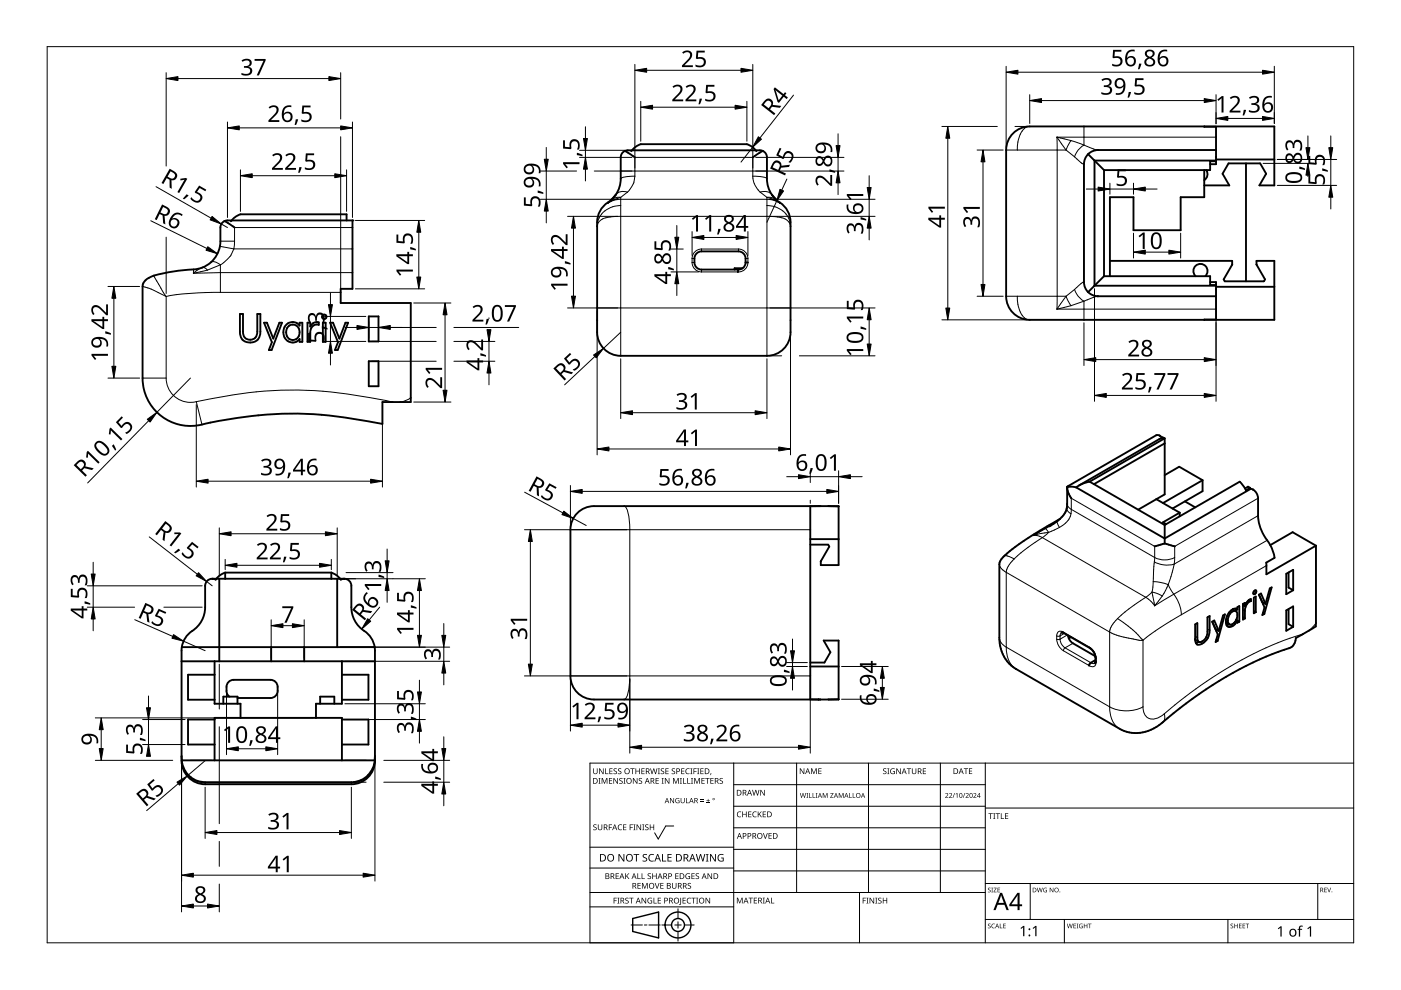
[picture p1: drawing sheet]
<svg xmlns="http://www.w3.org/2000/svg" width="297mm" height="210mm" viewBox="0 0 297 210" stroke-linecap="round" stroke-linejoin="round" font-family="sans-serif">
<g fill="none" stroke="#000" stroke-width=".4">
<path d="M132.5 32l2.1 1.4M132.5 32l-.6 .4-.3 .6v5.5l-.5 1.7-.5 1.1M133.8 32.1l.7-.8 1.4-.7h22.5l1.3 .7 .7 .8M161.7 32l-2.1 1.4M161.7 32l-.6-.1h-28l-.6 .1M161.7 32l.6 .4 .3 .6v5.5l.5 1.7 .5 1.1M230.7 32.7l-.6 .8-.3 1.3v25l.2 .9 .7 1.2M230.7 32.7l3.4 3.4M232.7 31.8h25.1M232.8 31.8l-.9 .2-1.2 .7M234.1 36.1v22.5M255.3 39.3h5.3l-1.4-2.5 1.3-2.2h6.7l1.2 2.2-1.4 2.5h3.2v-12.5h-51.9a5 5 0 0 0-5 5v31a5 5 0 0 0 5 5h51.9v-12.5h-3.8v.8"/>
<path d="M255.3 36.1v5.7h-5v7h-10v-7h-5v16.8M255.3 26.8l2.5 .1v7.9h-1.2M255.7 36.1h.1a1.5 1.5 0 0 1-.5 2.1M257.8 34h-25.7v26.6h25.7M257.8 34.2h-1.2v1.9h-22.5M257.8 33.8h12.4M264.2 34.6v25M30.8 59.5l.2-.2a8.8 8.8 0 0 1 4.4-1.5l3.7-.5a8.8 8.8 0 0 0 4.6-1 6 6 0 0 0 3-5.2v-2.9a1.5 1.5 0 0 1 1.5-1.5h26.5v14.5h-2.5v3h14.9v21h-6v4.7a84.6 84.6 0 0 0-25.2-1.9 108.4 108.4 0 0 0-14.3 2.2 10.1 10.1 0 0 1-11.4-10v-19.5l.2-.6zM47.6 46.9l2.1 1.3M49.7 48.2h.1M73.5 46.7v-1.3h-22.5l-1.3 .8-.7 .7M130.6 41.3l-1 1.1"/>
<path d="M130.6 41.3l-1 1.1a5.7 5.7 0 0 0-3 4.7v23.3a5 5 0 0 0 5 5h31a5 5 0 0 0 5-5v-23.3a5.5 5.5 0 0 0-3-4.7l-1-1.1M156.5 57.2l-.1 .5M157.5 56.9h-1.8v.3M158.1 55.7a1.5 1.5 0 0 1-1.6 1.5M158.1 55.7a1.73 1.73 0 0 0-1.5-2.4h-7.9a1.73 1.73 0 0 0-1.5 2.4 1.5 1.5 0 0 0 1.5 1.5h7.8M158.1 55.7h.5M163.6 41.3l1 1.1M234.1 58.6h22.5v1.8h1.2M234.1 58.6l-3.4 3.3M235.3 55.3h25.9v.8M255.5 58.6a1.5 1.5 0 0 0 .1-2.2 1.5 1.5 0 0 0-2.2 0 1.5 1.5 0 0 0 .1 2.2M256.6 59.8h1.2v8h-2.5"/>
<path d="M261.2 56.1h.1M261.3 56.1l-1.9 3.1 .3 .4h8.3l.2-.4-1.8-3.1M266.4 56.1h.1M50.9 66.6h.6v3.7a1.53 1.53 0 0 0 1.5 1.7 1.53 1.53 0 0 0 1.6-1.7v-3.7h.6v3.7a2.17 2.17 0 0 1-2.2 2.3 2.17 2.17 0 0 1-2.1-2.3zM56 68.4h.6l1.3 3.4 1.3-3.4h.6l-2.2 5.8h-.6l.6-1.6zM60.6 68.9a1.86 1.86 0 0 1 2.9 .1v-.6h.6v4.1h-.6v-.6a1.99 1.99 0 0 1-2.5 .4 1.99 1.99 0 0 1-.9-2.4zM61.2 69.2a1.53 1.53 0 0 1 2 .1 1.53 1.53 0 0 1 .1 2 1.44 1.44 0 0 1-1.8 .6 1.44 1.44 0 0 1-.8-1.8zM65.2 68.4h.6v.8a1.51 1.51 0 0 1 1.8-.9v.6a1.43 1.43 0 0 0-1.8 1.6v2h-.6zM68.5 68.4h.5v4.1h-.5zM70 68.4h.6l1.4 3.4 1.2-3.4h.6l-2.2 5.8h-.6l.7-1.6zM78.2 67.1h2v5.3h-2zM78.2 76.6h2.1v5.3h-2.1z"/>
<path d="M126.6 67.9h.1M167.6 67.9h.1M230.7 61.9l.8 .6 1.3 .3M232.7 62.8h25.1M257.8 60.8h12.4M245.9 92.4l-.8-.1-18.8 11M245.9 92.4h.1M245.9 92.4l.5 .4M246.8 92.9l-.3-.2-.4 .3M246.9 92.9l-1.1 .2-17 9.8M246.9 92.9v11.9l-5.6 3.3M246.9 94l-15 8.7"/>
<path d="M246.9 92.9l-15.9 9.2M171.8 115.5h3.8l.2 .4-1.8 3.1M171.8 114.3h6M173.5 107.3h-1.7v41h1.7M174 119h.1M174 119v.8h3.8v-12.5h-51.9a5 5 0 0 0-5 5v31a5 5 0 0 0 5 5h51.9v-12.5h-3.2l1.5 2.5-1.3 2.2h-3M175.6 107.3l2.2 .1M224.7 110.1l-6.6 3.9-4.2 3a4.7 4.7 0 0 0-2 2.7v15.9a7.4 7.4 0 0 0 3.5 6.3l22 12.6a8.1 8.1 0 0 0 9.6-1.8l6.2-4.8 6.4-4.2 6.4-3.4 6-2.4a3.1 3.1 0 0 0 2.5-1.7l.2-.9 4.3-2.5v-17.1M224.7 110.1l-2.2 1.5M226.2 107.7a4.2 4.2 0 0 1-1.5 2.4M226.3 103.3l-.1 4.4M226.3 103.3l.2 1.2 .6 1.1"/>
<path d="M226.3 103.3l.8-.1 1.1 .1M227.1 105.6h.1M228.2 103.3l18.7 10.9 18.3-10.5M231 102.1l15.9 9.2M231 102.1l-1.6 .5-1.2 .7M245.2 105.8l4.9 2.9M246.9 115.2l2.2 .6M246.9 100.7l3.1-1.7 5 2.8M246.9 111.3v3.9M246.9 115.2l-2.1 .6M250.1 108.7l-3.5 2 .7 .4M250.1 108.7v.8"/>
<path d="M251.2 106.3l2.2 1.3M255 101.8v2.3l-6.3 3.8M255 101.8l-8.4 4.9M265.1 103.4l-.9 .6-1.4-1.9-15.9 9.2M265.1 103.4l-.5-.2-.6 .4M265.1 103.4l.1 .3M265.2 103.7a1.99 1.99 0 0 1 1.5 1.9v3.7a11.3 11.3 0 0 0 2.5 6.1l.7 1.4 .3 1.5-1.7 1v2.5l10.5-6.1M269.3 115.6l4.8-2.8 4.9 2.9M38.5 137.2h40.9M38.5 137.2v24M46.5 122.7v17.5M47.7 121.4l-1.2 .7-.8 .8-.7-.2"/>
<path d="M57.5 137.2v3M64.5 137.2v3M70.2 121.4l1.3 .7 .8 .8 .6-.2M70.2 121.4v1.3M70.2 121.4h-22.5v1.3M71.5 122.7v14.5M79.4 137.2a5.5 5.5 0 0 0-2.8-3.9 6 6 0 0 1-2.1-4.6v-4.5a1.5 1.5 0 0 0-1.5-1.5h-28.1a1.5 1.5 0 0 0-1.4 1.5v4.5a6.2 6.2 0 0 1-3.2 5.4l-1.2 1.4-.6 1.7M79.4 137.2l.1 24M225.1 134.1l.5 .1 5.5 3.2a2.67 2.67 0 0 1 1.1 1.7M226.4 134.7l.3 .9 .6 .7 4.9 2.8M227 135.1l-.4 .2M232.2 139.1l.1 1"/>
<path d="M232.3 139.9l-1.1 .7-.3 .5M253.4 135.6l.8 .5M253.4 135.6l.1 .7M253.4 135.6v-3.2l.5-.3v3.4l.3 .6M254.1 136.1l-.6 .2M254.2 136.1a1.86 1.86 0 0 0 1.8-2.2v-3l.5-.3v3.1a2.92 2.92 0 0 1-2.5 3l-.5-.4M257 131.8l.4-.2 1 2.2M257 131.8l1.2 2.7-.5 1.6 .5-.2M257 131.8l.7 1.5 .7 .5M257.9 135.7l.3 .2M258 133.5l-.1 .3M258.4 133.8l.9-3.3 .4-.2-1.5 5.6"/>
<path d="M259.9 132h.1M259.9 132l.2 .5M260 132l.7 .4M260.6 132.4l-.5 .1M261.4 129.2l.6 .4M261.4 129.2a3.1 3.1 0 0 0-1.5 2.8M262 129.6h.1M262 129.6a1.75 1.75 0 0 0-1.7 2.2l.4 .6M262 129.1v.5M262.1 129.6a1.69 1.69 0 0 1 0 1.8M262.1 129.1l-.7 .1M262.1 129.1h.1"/>
<path d="M262.1 129.1l.2 .1M262.1 131.4l.7 .4M262.1 131.4l-.2 .3a1.17 1.17 0 0 1-1.2 .7M262.3 129.2v-.5l.5-.2v3.3M262.8 131.8l-.5 .2v-.4a1.65 1.65 0 0 1-2 1.2l-.2-.3M263.5 130.9l.4 .2M263.5 128.2l.4 .3M263.9 128.5v-.7l-.4 .3v3.3l.4-.3M264.8 127.2l-.5 .6-.4 .7M264.8 127.2l.4-.2v.4M264.8 127.2l.4 .2M265.2 127.4a2.05 2.05 0 0 0-1.3 2.1v1.6"/>
<path d="M265.8 126.7l.4-.2v3.3l-.4 .2zM265.8 129.6l.4 .2M265.9 125.3l.3-.2a.44 .44 0 0 1 .1 .6 .44 .44 0 0 1-.6 .2zM266.9 126.1l1.2 2.7-.5 1.6 .5-.2M266.9 126.1l.5-.3 .9 2.2M266.9 126.1l.7 1.5 .7 .4M267.8 130l.3 .2M267.9 127.8l-.1 .3M268.3 128l.9-3.2 .4-.3-1.5 5.7M272.7 121.7l1.5-.9v4.3l-1.5 .9zM272.7 129.4l1.5-.8v4.3l-1.5 .8zM273.2 121.4v3.2l1 .5"/>
<path d="M273.2 129.1v3.2l1 .6M38.5 140.2h41M45.5 140.2v9h5.5v3M45.5 143.1h-5.6v5.3h5.6M45.5 152.6h-5.6v5.3h5.6M47.4 149.2v-1.5h3v1.5M48.6 147.7a2.38 2.38 0 0 1 0-3.3l.9-.3h7.9a1.73 1.73 0 0 1 1.5 2.4 1.5 1.5 0 0 1-1.5 1.5h-7M67.9 149.2v-1.5h3v1.5M72.5 143.1h5.6v5.3h-5.6M72.5 152.6h5.6v5.3h-5.6M72.5 140.2v9h-5.5v3M171.8 141.3h6"/>
<path d="M173.5 148.3h.1M177.8 148.3h-2.2M230.9 141.1h.1M232.1 140.6h.1M232.3 140.1l-.2 .5M232.3 140.1l.1 .3M38.5 161.3a5 5 0 0 0 5 5h31a5 5 0 0 0 5-5M38.5 160.3l.1 .9M38.5 161.2l.1 .8M38.6 161.2h40.8M38.6 162h.1M45.5 161.2v-9h27v9"/>
<path d="M79.5 161.2a5 5 0 0 1-5 4.6h-31a5 5 0 0 1-4.8-3.8M79.5 160.3l-.1 .9"/>
<circle cx="68.7" cy="67.2" r=".47"/>
</g>
<g fill="none" stroke="#000" stroke-width=".21">
<path d="M131.6 36.3h31M134.6 37.4h-1.5a1.95 1.95 0 0 0-1.5 .5M134.6 37.4a4.7 4.7 0 0 1-1.6 3.3M134.6 37.4v-4h25v4M159.6 37.4a4.7 4.7 0 0 0 1.6 3.3M159.6 37.4h1.5a1.95 1.95 0 0 1 1.5 .5M213.3 31.8h12.7M218.3 26.8a2.77 2.77 0 0 0-2.3 2.4l-.3 1.4v1.2M224.1 29.1h33.7M224.1 29.1h.1M224.1 29.1v36.4M224.1 29.1l1.9 2.7"/>
<path d="M224.1 29.1l3 .7M226 31.8l1.8 1.4M227.1 29.8l2.7 1M227.1 29.8l-1.1 2M227.8 33.2l1.5 1.4 .5 .2M229.8 30.8l2.9 1M229.8 30.8a4.5 4.5 0 0 0-2 2.4M229.8 26.8v4M32.6 58.4l2.6 4.5M41 57.9h.1M41 57.1v.8M44 57.3a1.15 1.15 0 0 0-1.9-.2l-1.1 .8"/>
<path d="M44 57.3l-3 .6M44.7 55.6a1.66 1.66 0 0 1 2 .6M46.6 52.2l3 .6M46.7 56.2l-2.7 1.1M46.7 51.1h3M46.7 56.2v5.8M49.6 52.8a6.2 6.2 0 0 1-2.9 3.4M49.6 52.8h25.1M49.7 51.1l-.1 1.7M74.7 48.2h-25v2.9M74.7 57.8h-28l-5.7 .1M128.9 42.9v.2"/>
<path d="M128.9 43.1l1.3-.6 1.4-.2h31l1.4 .2 1.3 .6M128.9 43.1h.1M131.6 41.8a3.6 3.6 0 0 0-2.7 1.3M131.6 41.8l-1.5 .6-1.2 .7M131.6 41.8v33.6M133 40.7a2.16 2.16 0 0 0-2.4 .6M133 40.7l-1.4 1.1M146.7 55.7a2 2 0 0 0 2 2M146.7 54.8v.9M146.7 54.8h.5M146.7 55.7h.5M148.7 52.8a2 2 0 0 0-2 2"/>
<path d="M148.7 52.8h7.9M148.7 52.8v.5M148.7 57.2v.5M156.6 52.8a2 2 0 0 1 2 2M156.6 52.8v.5M158.1 54.8h.5M158.6 54.8a2.18 2.18 0 0 1-2.2 2.9h-7.7M161.2 40.7a2.16 2.16 0 0 1 2.4 .6M161.2 40.7l1.4 1.1M162.6 41.8l1.2 .4 1.5 .9M162.6 43.6a4.7 4.7 0 0 1 5 4.4 2.81 2.81 0 0 0-3-2l-33-.1a7.9 7.9 0 0 0-4.3 .8l-.4 .5-.3 .8a4.7 4.7 0 0 1 5-4.4M162.6 41.8a3.6 3.6 0 0 1 2.7 1.3"/>
<path d="M162.6 41.8v33.6M165.3 43.1h.1M165.3 42.9v.2M229.8 59.8l-.6 .3-1.4 1.3M30.2 60.7a16.3 16.3 0 0 1 5 2.2M35.2 62.9v17.3M46.7 62a63.2 63.2 0 0 0-11.5 .9M46.7 62h25.5M126.6 65.3h41M213.3 62.8h12.7M215.7 62.8a5.1 5.1 0 0 0 2 4.9l.6 .1M224.1 65.5h33.7"/>
<path d="M224.1 65.5h.1M226 62.8l1.1 2M226 62.8l-1.9 2.7M227.1 64.8l-3 .7M227.8 61.4a4.6 4.6 0 0 0 2 2.5M227.8 61.4l-1.8 1.4M229.8 63.9l-2.7 .9M229.8 63.9v3.9M232.7 62.8l-2.9 1.1M30.2 80.2h5M35.2 80.2a5.1 5.1 0 0 0 6.4 5M41.6 85.2a85.3 85.3 0 0 1 31.4-1.7l9.8 1.7"/>
<path d="M41.6 85.2l1.2 4.8M82.8 85.2h.4M82.8 85.2h.1M87.1 84.3l-1.3 .7-.9 .2M120.9 112.3h50.9M132.3 107.3a1.68 1.68 0 0 1 .9 1.5l.3 3.5v31l-.2 2.8a2.9 2.9 0 0 1-1 2.2M173.6 107.3h-.1M211.9 119.7a2.3 2.3 0 0 0 1.4 1.7M212.9 117.9a2.69 2.69 0 0 1 2.1 .6M215 118.5a5.1 5.1 0 0 0-1.7 2.9M219 113.6h1l1 .4M219.1 113.5l-.1 .1"/>
<path d="M221 114l-3.4 2.3-2.6 2.2M221 114l21.9 12.6M221.7 112.1l-2.6 1.4M221.7 112.1l.6 .8M222.3 112.9l-1.3 1.1M222.3 112.9l-3.2 .7M222.5 111.6l-.8 .5M223.1 111.1l-4.1 2.5M223.1 111.1l1.1-.6a1.62 1.62 0 0 0 .4 1.3M223.1 111.1l-.6 .2M223.5 111l-.4 .1M224.6 111.8l-2.3 1.1"/>
<path d="M226.2 107.7a1.36 1.36 0 0 0 .9 1.2M226.3 106.8a1.5 1.5 0 0 0 .8 1.2M227.1 108.9a4.2 4.2 0 0 1-2.5 2.9M227.1 108v.9M227.1 108v-2.4l17.7 10.2v2.4M227.1 108l17.7 10.2M244.7 119.1a5.7 5.7 0 0 0 4.3 .5M244.7 119.1l-.2 4.2M244.8 118.2a4.7 4.7 0 0 0 4.3 0M244.8 118.2l-.1 .9M249 119.6l-1.3 4.4M249.1 118.2l-.1 1.4"/>
<path d="M266.7 105.6l-17.6 10.2v2.4M266.7 109.3l-17.7 10.3M268.5 119.9l-18 10.4M268.7 114.6l-19.8 11.4M211.9 135.2a2.41 2.41 0 0 0 1.4 2M213.3 137.2a5.1 5.1 0 0 0 2.1 4.7M213.3 121.4v15.8M213.3 121.4l22 12.6M213.3 137.2l22 12.7M224 134.8v.7M224 135.5a3.1 3.1 0 0 0 1.5 2.5M224 135.5h.8"/>
<path d="M224.8 134.8h-.8M224.8 135.5a2.34 2.34 0 0 0 1 1.9M224.8 134.8v.7M225.1 134.1l-.3 .7M225.5 134a.86 .86 0 0 0-1-.1 .86 .86 0 0 0-.5 .9M225.5 134l.1 .2M225.5 138l5.4 3.1a.88 .88 0 0 0 1.1 .2 .88 .88 0 0 0 .4-.9v-.7M225.5 134l5.5 3.2M225.7 134.3l-.9 .5M225.8 137.4l5.5 3.1 .8 .1M225.8 137.4l-.3 .6M226.3 134.6l-1.5 .9"/>
<path d="M227.5 136.4l-1.7 1M231 137.2a3.1 3.1 0 0 1 1.4 2.5M231 137.2l.1 .2M232.3 139.5l.1 .2M235.3 134l2.6 1 3.6 .7h.8M235.3 134v15.9M236.9 131.2a5.1 5.1 0 0 0-1.6 2.8M236.9 131.2l3.1 2.2 2.3 2.3M242.3 135.7v14.2M242.9 126.6l1 .8 .9 1M242.9 126.6l-3.6 2.5-2.4 2.1M244.2 125.5l.6 2.9"/>
<path d="M244.2 125.5l-1.3 1.1M244.2 125.5l1.1 .3 1.1 .6M244.5 123.3l-.3 2.2M244.5 123.3l1.6 .2 1.6 .5M244.8 128.4h.1M246.4 126.4l-1.6 2M247.7 124l-1.3 2.4M247.7 124l1.2 2M248.9 126l-4.1 2.4M248.9 126a7.9 7.9 0 0 1 1.6 4.3M250.5 130.3l-5 3.1-3.2 2.3M253.4 134.9l.5 .3"/>
<path d="M254.4 136.1l.5 .3M255.7 135.1l.4 .2M256 133.4l.5 .3M259.9 131.9l.6 .3M260 131.3l.3 .2M260.2 130.6l.3 .2M260.2 132.7l.4 .2M260.5 130l.3 .1M260.8 132.4l.5 .3M261 129.4l.3 .2M261.3 129.2l.6 .3M261.6 132.1l.3 .2"/>
<path d="M263.5 128.4l.6 .3M263.5 129.3l.4 .2M264.2 127.9l.2 .1M264.6 127.4l.3 .1M265.7 125.8l.3 .2M265.8 125.4l.5 .3M266 125.2l.4 .2M276 134.5v.1M276 134.5l-3.5 1.2-3.6 1.4-3.9 1.9-3.7 2.1-7.3 4.6-3.8 2.9-3.3 2.7M276.3 134.4l-.3 .1M279 132.1l-1.5 1.6M120.9 143.3h50.9"/>
<path d="M235.3 149.9a5.1 5.1 0 0 0 2.1 4.6M235.3 149.9a7.8 7.8 0 0 0 7 0M242.3 149.9a2.2 2.2 0 0 0 1 2.3 2.2 2.2 0 0 0 2.5-.1l1.1-.8M246.9 151.3v.5a1.29 1.29 0 0 1-.3 1.3M38.6 162a5 5 0 0 0 4.9 4M43.5 166h31M43.5 166v.3M74.5 166v.3M79.5 161.1a4.9 4.9 0 0 1-5 4.9"/>
</g>
<circle cx="74.7" cy="46.7" r=".2" fill="#000"/>
<path d="M10 9.9h277v190h-277z" fill="none" stroke="#000" stroke-width=".21"/>
<g fill="none" stroke="#000" stroke-width=".21">
<path d="M125.1 179.6h30.5M142.8 175.1h-1.6l-1.6 2.8-.8-1.3M155.6 161.8v38.1h-30.5v-38.1h161.9M155.6 166.4h53.3M155.6 170.9h53.3M155.6 175.5h53.3M168.9 161.8v27.4M184.1 161.8v27.4M199.4 161.8v27.4M208.9 161.8v38.1M208.9 171.3h78.1M125.1 192.3h30.5"/>
<path d="M125.1 189.2h83.8M125.1 184h30.5M133.8 196.1h2.4M136.6 196.1h.6M137.6 196.1h2.4M140.3 196.1h2.1M143.1 196.1h1.3M143.7 192.7v2M143.7 195.4v1.4M143.7 197.5v2M145.1 196.1h2.1M155.6 180.1h53.3"/>
<path d="M155.6 184.7h53.3M182.2 189.2v10.7M208.9 194.9h78.1M208.9 187.3h78.1M218.4 187.3v7.6M225.7 194.9v5M260.3 194.9v5M279.4 187.3v7.6"/>
</g>
<g fill="#000">
<path d="M125.8 174.9l.5-.1h.2l-.1 .2a.25 .25 0 0 0-.3-.1 .25 .25 0 0 0 0 .4 .4 .4 0 0 1 .4 .3 .4 .4 0 0 1-.2 .5 .4 .4 0 0 1-.5-.3v.1a.27 .27 0 0 0 .5 0 .27 .27 0 0 0-.1-.4l-.4-.2zM125.8 162.9h.1v.8a.32 .32 0 0 0 .3 .3 .32 .32 0 0 0 .3-.3v-.8h.2v.8a.47 .47 0 0 1-.5 .4 .47 .47 0 0 1-.4-.4zM126.9 165h.4l-.1 .1v1l.1 .1h-.4l.1-.1v-1zM126.8 174.8h.1v.8a.32 .32 0 0 0 .3 .3 .32 .32 0 0 0 .3-.3v-.8h.2v.8a.47 .47 0 0 1-.5 .4 .47 .47 0 0 1-.4-.4zM127 162.9h.2l.6 1v-1h.2v1.2h-.2l-.7-1 .1 1h-.2zM127.6 165h.2l.4 1 .4-1h.2v1.2h-.2v-1.1l-.4 1.1h-.1l-.4-1.1v1.1h-.1zM128.3 162.9h.2v1.1h.5v.1h-.7zM129.1 174.8h.7v.1h-.6v.5h.5v.1h-.5v.5h-.1zM129.1 165h.7v.1h-.5v.4h.5v.1h-.5v.4h.5v.2h-.7zM129.2 162.9h.7v.1h-.5v.4h.4v.2h-.4v.4h.5v.1h-.7zM130.1 163l.5-.1 .2 .1v.1a.25 .25 0 0 0-.4-.1 .25 .25 0 0 0 0 .4 .4 .4 0 0 1 .4 .3 .4 .4 0 0 1-.2 .5 .4 .4 0 0 1-.5-.3v.1a.27 .27 0 0 0 .5 0 .27 .27 0 0 0-.1-.4l-.4-.2zM130.1 165h.1l.7 1v-1h.1v1.2h-.2l-.6-1v1h-.1z"/>
<path d="M131.1 175l.5-.2 .3 .1-.1 .1a.49 .49 0 0 0-.7 .4 .49 .49 0 0 0 .8 .4 .57 .57 0 0 1-.8 0 .57 .57 0 0 1 0-.8zM131.1 163l.4-.1 .2 .1v.1a.25 .25 0 0 0-.4-.1 .25 .25 0 0 0 0 .4 .4 .4 0 0 1 .5 .3 .4 .4 0 0 1-.3 .5 .4 .4 0 0 1-.5-.3l.1 .1a.27 .27 0 0 0 .4 0 .27 .27 0 0 0-.1-.4l-.3-.2zM131.3 165.1l.5-.2 .2 .1v.1a.25 .25 0 0 0-.4-.1 .25 .25 0 0 0 0 .4 .4 .4 0 0 1 .4 .3 .4 .4 0 0 1-.2 .5 .4 .4 0 0 1-.5-.2h.1a.27 .27 0 0 0 .4 .1 .27 .27 0 0 0-.1-.4l-.4-.3zM132.2 165h.4l-.1 .1v1l.1 .1h-.4l.1-.1v-1zM132.1 174.8h.7v.1h-.5v.4h.5v.1h-.5v.5h.5v.1h-.7zM133.5 174.8h.7v.1h-.5v.5h.5v.1h-.5v.5h-.2zM133.6 162.9h.9v.1h-.3v1.1h-.2v-1.1h-.4zM134.3 174.8h.4l-.1 .1v1l.1 .1h-.4l.1-.1v-1zM134.2 165h.2l.6 1v-1h.2v1.2h-.2l-.7-1v1h-.1zM134.7 162.9h.2v.5h.6v-.5h.2v1.2h-.2v-.5h-.6v.5h-.2zM135 174.8h.1l.7 1v-1h.1v1.2h-.2l-.6-1v1h-.1zM135.5 165.1l.4-.2 .2 .1v.1a.25 .25 0 0 0-.4-.1 .25 .25 0 0 0 0 .4 .4 .4 0 0 1 .5 .3 .4 .4 0 0 1-.3 .5 .4 .4 0 0 1-.5-.2h.1a.27 .27 0 0 0 .4 .1 .27 .27 0 0 0-.1-.4l-.3-.3z"/>
<path d="M136.2 174.8h.4l-.1 .1v1l.1 .1h-.4l.1-.1v-1zM136 162.9h.7v.1h-.6v.4h.5v.2h-.5v.4h.6v.1h-.7zM136.8 174.9l.4-.1h.3l-.1 .2a.25 .25 0 0 0-.3-.1 .25 .25 0 0 0 0 .4 .4 .4 0 0 1 .4 .3 .4 .4 0 0 1-.3 .5 .4 .4 0 0 1-.4-.3v.1a.27 .27 0 0 0 .5 0 .27 .27 0 0 0-.1-.4l-.4-.2zM137.8 174.8h.1v.5h.6v-.5h.2v1.2h-.2v-.6h-.6v.6h-.1zM137.8 162.9h.2l.3 1 .2-1h.2l.3 1 .2-1h.2l-.3 1.2h-.2l-.3-1-.3 1h-.1zM139 165h.7v.1h-.5v.4h.4v.1h-.4v.4h.5v.2h-.7zM139.5 162.9h.4l-.1 .1v1l.1 .1h-.4l.1-.1v-1zM140.3 165h.4l-.1 .1v1l.1 .1h-.4l.1-.1v-1zM140.1 163l.5-.1 .2 .1v.1a.25 .25 0 0 0-.4-.1 .25 .25 0 0 0 0 .4 .4 .4 0 0 1 .4 .3 .4 .4 0 0 1-.2 .5 .4 .4 0 0 1-.5-.3l.1 .1a.27 .27 0 0 0 .4 0 .27 .27 0 0 0-.1-.4l-.4-.2zM141.1 162.9h.7v.1h-.6v.4h.5v.2h-.5v.4h.6v.1h-.7zM141 165h.1l.7 1v-1h.1v1.2h-.2l-.6-1v1h-.1zM142.1 169.2h.1l.6 .9v-.9h.1v1.1h-.1l-.6-.9v.9h-.1z"/>
<path d="M142.5 163l.4-.1 .2 .1v.1a.25 .25 0 0 0-.4-.1 .25 .25 0 0 0 0 .4 .4 .4 0 0 1 .4 .3 .4 .4 0 0 1-.2 .5 .4 .4 0 0 1-.5-.3l.1 .1a.27 .27 0 0 0 .4 0 .27 .27 0 0 0-.1-.4l-.4-.2zM142.7 165h.2l.4 1 .4-1h.2v1.2h-.1v-1.1l-.4 1.1h-.2l-.4-1.1v1.1h-.1zM143.3 169.3l.5-.1 .3 .1-.1 .1a.45 .45 0 0 0-.7 .3 .45 .45 0 0 0 .6 .5v-.4h-.2v-.1h.4v.6a.6 .6 0 0 1-.8-.2 .6 .6 0 0 1 0-.8zM144.1 165h.5l-.2 .1v1l.2 .1h-.5l.2-.1v-1zM144.8 165h.2v1h.5v.2h-.7zM144.4 162.9h.7v.1h-.5v.4h.5v.2h-.5v.4h.5v.1h-.7zM144.3 169.2h.2v.7a.28 .28 0 0 0 .2 .3 .28 .28 0 0 0 .3-.3v-.7h.2v.7a.42 .42 0 0 1-.5 .4 .42 .42 0 0 1-.4-.4zM145.4 169.2h.2v1h.5v.1h-.7zM145.7 165h.2v1h.5v.2h-.7zM145.5 163.1l.4-.2 .3 .1v.1a.49 .49 0 0 0-.7 .4 .49 .49 0 0 0 .7 .5 .57 .57 0 0 1-.8-.1 .57 .57 0 0 1 0-.8zM146.4 162.9h.4l-.1 .1v1l.1 .1h-.4l.1-.1v-1zM146.5 165h.4l-.1 .1v1l.1 .1h-.4l.1-.1v-1z"/>
<path d="M147 162.9h.7v.1h-.5v.5h.5v.1h-.5v.5h-.2zM147.2 165h.2l.4 1 .4-1h.2v1.2h-.2l.1-1.1-.5 1.1h-.1l-.4-1.1v1.1h-.1zM147.8 162.9h.5l-.2 .1v1l.2 .1h-.5l.2-.1v-1zM148.5 169.9h.7v.1h-.7zM148.5 169.5h.7v.2h-.7zM148.5 162.9h.7v.1h-.6v.4h.5v.2h-.5v.4h.6v.1h-.7zM148.7 165h.7v.1h-.5v.4h.5v.1h-.5v.4h.5v.2h-.7zM149.8 170.2h.7v.1h-.7zM149.5 165h.9v.1h-.3v1.1h-.2v-1.1h-.4zM150.1 169.4l.1 .3h.3l-.3 .1v.3l-.1-.3h-.3l.3-.1zM150.7 163.9h.1l-.2 .4zM150.6 165h.7v.1h-.5v.4h.5v.1h-.5v.4h.5v.2h-.7z"/>
<path d="M152.6 165.1l.4-.2 .3 .1-.1 .1a.25 .25 0 0 0-.4-.1 .25 .25 0 0 0 0 .4 .4 .4 0 0 1 .5 .3 .4 .4 0 0 1-.3 .5 .4 .4 0 0 1-.5-.2h.1a.27 .27 0 0 0 .5 .1 .27 .27 0 0 0-.1-.4l-.4-.3zM156.4 172.2l.4-.2 .4 .1-.1 .1a.49 .49 0 0 0-.7 .5 .49 .49 0 0 0 .7 .4 .57 .57 0 0 1-.8 0 .57 .57 0 0 1 0-.8zM157.4 172.1h.1v.5h.7v-.5h.1v1.2h-.1v-.6h-.7v.6h-.1zM158.6 172.1h.7v.1h-.5v.4h.5v.1h-.5v.4h.5v.2h-.7zM159.7 172.2l.4-.2 .3 .1v.1a.49 .49 0 0 0-.7 .5 .49 .49 0 0 0 .7 .4 .57 .57 0 0 1-.8 0 .57 .57 0 0 1 0-.8zM159.5 167.5h.1l.3 1 .3-1h.1l.3 1 .3-1h.1l-.3 1.2h-.2l-.3-1.1-.3 1.1h-.1zM160.7 172.1h.1v.6l.5-.6h.2l-.5 .5 .5 .7h-.1l-.5-.6-.1 .6h-.1zM161.8 176.6h.1l.4 1.1 .3-1.1h.2l-.5 1.2h-.1zM161.2 167.5h.2l.6 1v-1h.2v1.2h-.2l-.7-1v1h-.1zM161.7 172.1h.7v.1h-.5v.4h.5v.1h-.5v.4h.5v.2h-.7zM162.9 176.6h.7v.2h-.5v.3h.5v.2h-.5v.4h.5v.1h-.7zM169.6 162.9h.2l.6 1v-1h.1v1.2h-.1l-.7-1v1h-.1z"/>
<path d="M169.6 168.1h.1l.3 .9 .2-.9h.1l.3 .9 .2-.9h.1l-.3 1.1h-.1l-.3-.9-.2 .9h-.1zM171 168.1h.3l-.1 .1 .1 1h-.3l.1-.1zM171.5 168.1h.2v1h.4v.1h-.6zM172.3 168.1h.1v1h.5v.1h-.6zM172 162.9h.2l.4 1 .3-1h.3v1.2h-.2v-1l-.4 1h-.1l-.4-1.1v1.1h-.1zM173 168.1h.3l-.1 .1v.9l.1 .1h-.3l.1-.1zM173.5 162.9h.7v.1h-.5v.4h.4v.1h-.4v.5h.5v.1h-.7zM174.4 168.1h.2l.3 .9 .4-.9h.2v1.1h-.2v-.9l-.4 .9-.3-.9v.9h-.2zM176 168.1h.7l-.5 1h.5v.1h-.7l.6-.9h-.6zM177.8 168.1h.2l.3 .9 .4-.9h.2v1.1h-.2v-.9l-.4 .9-.4-.9 .1 .9h-.2zM180 168.1h.2v1h.4v.1h-.6zM180.8 168.1h.1v1h.5v.1h-.6z"/>
<path d="M187.3 163l.4-.1 .2 .1v.1a.25 .25 0 0 0-.4-.1 .25 .25 0 0 0 0 .4 .4 .4 0 0 1 .5 .3 .4 .4 0 0 1-.3 .5 .4 .4 0 0 1-.5-.3l.1 .1a.27 .27 0 0 0 .4 0 .27 .27 0 0 0-.1-.4l-.3-.2zM188.1 162.9h.5l-.2 .1v1l.2 .1h-.5l.2-.1v-1zM188.9 163.1l.5-.2 .3 .1v.1a.5 .5 0 0 0-.8 .4 .5 .5 0 0 0 .7 .5v-.4h-.3v-.1h.4v.6a.66 .66 0 0 1-.8-.1 .66 .66 0 0 1 0-.9zM190 162.9h.2l.7 1-.1-1h.2v1.2h-.2l-.6-1v1h-.2zM192.3 162.9h.9v.1h-.4v1.1h-.2v-1.1h-.3zM193.3 162.9h.2v.8a.32 .32 0 0 0 .3 .3 .32 .32 0 0 0 .3-.3v-.8h.2v.8a.47 .47 0 0 1-.5 .4 .47 .47 0 0 1-.5-.4zM195.7 162.9h.6v.1h-.5v.4h.5v.2h-.5v.4h.5v.1h-.6zM200.4 168.3a.37 .37 0 0 1 .6 0 .37 .37 0 0 1-.2 .5l-.2 .3h.5v.1h-.7l.3-.4a.27 .27 0 0 0 .2-.4 .27 .27 0 0 0-.4-.1zM201.2 168.3a.37 .37 0 0 1 .6 0 .37 .37 0 0 1-.2 .5l-.2 .3h.5v.1h-.7l.3-.4a.27 .27 0 0 0 .3-.4 .27 .27 0 0 0-.5-.1zM202.4 168.1h.1l-.4 1.1h-.1zM202.6 168.4l.4-.3v1.1h-.1v-.9zM204.5 168.1h.1l-.3 1.1h-.2z"/>
<path d="M204.3 162.9h1v.1h-.4v1.1h-.2v-1.1h-.4zM204.7 168.3a.37 .37 0 0 1 .6 0 .37 .37 0 0 1-.2 .5l-.2 .3h.5v.1h-.7l.3-.4a.27 .27 0 0 0 .3-.4 .27 .27 0 0 0-.5-.1zM205.4 162.9h.7v.1h-.5v.4h.5v.1h-.5v.5h.5v.1h-.7zM206.4 168.3a.37 .37 0 0 1 .6 0 .37 .37 0 0 1-.3 .5l-.2 .3h.5v.1h-.6l.2-.4a.27 .27 0 0 0 .3-.4 .27 .27 0 0 0-.4-.1zM209.6 172.4h.9v.2h-.4v1h-.1v-1h-.4zM210.6 172.4h.4l-.1 .1v1l.1 .1h-.4l.1-.1v-1zM211.1 172.4h.9v.2h-.4v1h-.1v-1h-.4zM212.2 172.4h.2v1.1h.5v.1h-.7zM213.1 172.4h.7v.2h-.6v.3h.5v.2h-.5v.4h.6v.1h-.7zM130.1 190.3h.7v.2h-.5v.4h.4v.1h-.4v.6h-.2zM130.5 185.2h.7v.1h-.5v.4h.5v.1h-.5v.4h.5v.2h-.7zM130.9 190.3h.4l-.1 .2v.9l.1 .2h-.4l.1-.2v-.9z"/>
<path d="M131.1 181.1h.3l.8 1.3v-1.3h.2v1.6h-.3l-.8-1.4v1.4h-.2zM132.6 190.5l.4-.2 .3 .1-.1 .1a.25 .25 0 0 0-.4-.1 .25 .25 0 0 0 0 .4 .4 .4 0 0 1 .5 .3 .4 .4 0 0 1-.3 .5 .4 .4 0 0 1-.5-.2h.1a.27 .27 0 0 0 .5 .1 .27 .27 0 0 0-.1-.5l-.4-.2zM132.6 185.2h.1v.6l.6-.6h.1l-.5 .5 .5 .7h-.1l-.5-.6-.1 .6h-.1zM133.4 190.3h.9v.2h-.4v1.1h-.1v-1.1h-.4zM134.3 181.1h1.2v.2h-.5v1.4h-.2v-1.4h-.5zM135.1 185.2h.2v1h.5v.2h-.7zM135.2 187.2h.6v.1h-.5v.4h.5v.2h-.5v.4h.5v.1h-.6zM136 185.2h.2v1h.5v.2h-.7zM136.1 187.2h.2l.4 1 .4-1h.2v1.2h-.1v-1l-.4 1h-.2l-.4-1 .1 1h-.2zM136 190.3h.2l.7 1.1-.1-1.1h.2v1.3h-.2l-.6-1v1h-.2zM136.3 181.2l.3-.1h.6l-.2 .2a.33 .33 0 0 0-.5 .1 .33 .33 0 0 0 .4 .4 .49 .49 0 0 1 .3 .7 .49 .49 0 0 1-.8 .2l-.2-.1v-.2l.3 .1a.35 .35 0 0 0 .5-.2 .35 .35 0 0 0-.4-.4l-.3-.3zM137.4 190.5l.6-.2 .3 .1-.1 .1a.5 .5 0 0 0-.8 .4 .5 .5 0 0 0 .7 .5v-.3h-.3v-.2h.5v.6a.66 .66 0 0 1-.9-.1 .66 .66 0 0 1 0-.9z"/>
<path d="M137.4 185.3l.4-.2 .2 .1v.1a.25 .25 0 0 0-.4-.1 .25 .25 0 0 0 0 .4 .4 .4 0 0 1 .4 .3 .4 .4 0 0 1-.2 .5 .4 .4 0 0 1-.5-.2h.1a.27 .27 0 0 0 .4 .1 .27 .27 0 0 0-.1-.4l-.4-.3zM137.7 181.3l.5-.2h.5l-.1 .2a.63 .63 0 0 0-.9 .6 .63 .63 0 0 0 .9 .5v.2a.83 .83 0 0 1-1-.3 .83 .83 0 0 1 .1-1zM138.6 190.3h.1v1.1h.5v.2h-.6zM138.8 187.2h.2l.3 1.1 .4-1.1h.1l-.4 1.2h-.2zM138.3 185.2h.2v.5h.6v-.5h.1v1.2h-.1v-.6h-.6v.6h-.2zM139.5 190.3h.6v.2h-.5v.4h.5v.1h-.5v.4h.5v.2h-.6zM140.4 181.1h.2v1.4h.6v.2h-.8zM140 187.2h.7v.1h-.5v.4h.4v.2h-.4v.4h.5v.1h-.7zM141.5 181.1h.9v.2h-.7v.4h.7v.2h-.7v.6h.7v.2h-.9zM142.5 187.2h.1v.8a.32 .32 0 0 0 .4 .3 .32 .32 0 0 0 .3-.3v-.8h.1v.8a.47 .47 0 0 1-.5 .4 .47 .47 0 0 1-.4-.4zM143.2 185.2h.7v.1h-.6v.4h.5v.1h-.5v.4h.6v.2h-.7zM144.2 190.3h.2v1.3l-.1 .2-.3 .1v-.2l.2-.1z"/>
<path d="M144.7 190.3h.7v.2h-.5v.4h.5v.1h-.5v.4h.5v.2h-.7zM145.5 185.3l.4-.2 .4 .1-.1 .1a.5 .5 0 0 0-.7 .4 .5 .5 0 0 0 .7 .5v-.3h-.3v-.2h.4v.6a.66 .66 0 0 1-.9-.1 .66 .66 0 0 1 .1-.9zM145.8 190.5l.4-.2 .3 .1v.1a.49 .49 0 0 0-.7 .5 .49 .49 0 0 0 .7 .4 .57 .57 0 0 1-.8 0 .57 .57 0 0 1 0-.8zM145.9 187.3l.4-.1 .2 .1v.1a.25 .25 0 0 0-.4-.1 .25 .25 0 0 0 0 .4 .4 .4 0 0 1 .4 .3 .4 .4 0 0 1-.2 .5 .4 .4 0 0 1-.5-.3l.1 .1a.27 .27 0 0 0 .4 0 .27 .27 0 0 0-.1-.4l-.4-.2zM146.6 190.3h.9v.2h-.4v1.1h-.1v-1.1h-.4zM146.6 185.2h.7v.1h-.5v.4h.5v.1h-.5v.4h.5v.2h-.7zM147.6 190.3h.4l-.1 .2v.9l.1 .2h-.4l.1-.2v-.9zM147.5 185.3l.5-.2 .2 .1v.1a.25 .25 0 0 0-.4-.1 .25 .25 0 0 0 0 .4 .4 .4 0 0 1 .4 .3 .4 .4 0 0 1-.2 .5 .4 .4 0 0 1-.5-.2h.1a.27 .27 0 0 0 .4 .1 .27 .27 0 0 0-.1-.4l-.4-.3zM147.5 181.1h.2l.4 1.3 .3-1.3h.2l.4 1.3 .3-1.3h.2l-.4 1.6h-.2l-.4-1.4-.3 1.4h-.2zM149.7 181.1h.5l-.2 .1v1.3l.2 .2h-.5l.1-.2v-1.3zM149.6 190.3h.2l.6 1.1v-1.1h.2v1.3h-.2l-.7-1v1h-.1zM150 185.2h.2l.6 1v-1h.2v1.2h-.2l-.7-1 .1 1h-.2z"/>
<path d="M150.5 181.1h.3l.8 1.3v-1.3h.2v1.6h-.3l-.8-1.4v1.4h-.2zM152.3 181.3l.8-.2h.3l-.1 .2a.65 .65 0 0 0-1 .5 .65 .65 0 0 0 .9 .7v-.5h-.3v-.2h.5v.8a.86 .86 0 0 1-1.1-.2 .86 .86 0 0 1 0-1.1zM156.2 190.3h.3l.3 1 .4-1h.3v1.2h-.2v-1l-.4 1h-.1l-.4-1v1h-.2zM158.7 190.3h.9v.2h-.3v1h-.2v-1h-.4zM159.8 190.3h.7v.2h-.5v.3h.5v.2h-.5v.4h.5v.1h-.7zM161.7 190.3h.5l-.2 .2v.9l.2 .1h-.5l.2-.1v-.9zM163.5 190.3h.1v1.1h.6v.1h-.7zM182.9 190.3h.7v.2h-.5v.4h.5v.1h-.5v.6h-.2zM183.7 190.3h.4l-.1 .2v.9l.1 .2h-.4l.1-.2v-.9zM184.4 190.3h.1l.7 1v-1h.1v1.3h-.1l-.7-1v1h-.1zM185.6 190.3h.4l-.1 .2v.9l.1 .2h-.4l.1-.2v-.9zM186.2 190.5l.5-.2 .2 .1v.1a.25 .25 0 0 0-.4-.1 .25 .25 0 0 0 0 .4 .4 .4 0 0 1 .4 .3 .4 .4 0 0 1-.2 .5 .4 .4 0 0 1-.5-.2 .27 .27 0 0 0 .5 .1 .27 .27 0 0 0-.1-.5l-.4-.2z"/>
<path d="M187.2 190.3h.1v.6h.6v-.6h.2v1.3h-.2v-.6h-.6v.6h-.1zM209.5 188.3l.3-.1 .2 .2a.24 .24 0 0 0-.3-.1 .24 .24 0 0 0-.1 .3 .24 .24 0 0 0 .3 .1 .31 .31 0 0 1 0 .5 .31 .31 0 0 1-.5-.2 .23 .23 0 0 0 .4 .2 .23 .23 0 0 0 0-.4l-.3-.2zM209.5 195.9l.3-.1 .2 .2a.24 .24 0 0 0-.3-.1 .24 .24 0 0 0-.1 .3 .24 .24 0 0 0 .3 .1 .31 .31 0 0 1 0 .5 .31 .31 0 0 1-.5-.1 .23 .23 0 0 0 .4 .1 .23 .23 0 0 0 0-.4l-.3-.2zM210.2 188.2h.3l-.1 .1 .1 .9h-.3l.1-.1zM210.3 196l.4-.2 .2 .1v.1a.39 .39 0 0 0-.6 .3 .39 .39 0 0 0 .6 .4 .46 .46 0 0 1-.7-.1 .46 .46 0 0 1 .1-.6zM210.7 188.2h.6l-.5 .9h.5v.1h-.7l.5-.9h-.4zM212 195.8h.1v.9l.4 .1h-.5zM211.5 188.2h.5l-.4 .1v.3h.4l-.4 .1v.4l.4 .1h-.5zM212.7 195.8h.5l-.4 .1v.3h.4l-.4 .2v.3l.4 .1h-.5zM216.4 196.8l.6-.5h.2v2.2h-.3v-1.9l-.4 .4zM218.9 196.8l.6-.5h.3v2.2h-.3v-1.9l-.4 .4zM219.8 188.2h.2l.2 .8 .2-.8h.1l.2 .8 .2-.8h.2l-.3 1h-.1l-.2-.8-.3 .8h-.1z"/>
<path d="M221.3 188.3h.7h-.1a.4 .4 0 0 0-.6 .4 .4 .4 0 0 0 .6 .4v-.3l-.3-.1h.4v.5a.53 .53 0 0 1-.7-.2 .53 .53 0 0 1 0-.7zM222.6 188.2h.1l.5 .8v-.8h.1v1h-.1l-.5-.8v.8h-.1zM226.2 195.8h.1l.2 .9 .3-.9h.1l.2 .9 .2-.9h.1l-.2 1h-.1l-.3-.8-.2 .8h-.1zM227.6 195.8h.5l-.4 .1v.3h.4l-.4 .2v.3l.4 .1h-.5zM228.3 195.8h.3l-.1 .1 .1 .9h-.3l.1-.1zM228.9 196l.7-.1-.2 .1a.4 .4 0 0 0-.5 .3 .4 .4 0 0 0 .5 .4v-.3l-.2-.1h.4v.5a.53 .53 0 0 1-.7-.1 .53 .53 0 0 1 0-.7zM229.8 195.8h.1v.4h.5v-.4h.1v1h-.1v-.4h-.5v.4h-.1zM230.7 195.8h.7l-.3 .1v.9h-.1v-.9zM260.9 195.9l.4-.1 .1 .2a.24 .24 0 0 0-.3-.1 .24 .24 0 0 0-.1 .3 .24 .24 0 0 0 .4 .1 .31 .31 0 0 1-.1 .5 .31 .31 0 0 1-.4-.1 .23 .23 0 0 0 .3 .1 .23 .23 0 0 0 .1-.4l-.4-.2zM261.7 195.8h.1v.4h.5v-.4h.1v1h-.1v-.4h-.5v.4h-.1zM262.7 195.8h.5l-.4 .1v.3h.4l-.4 .2v.3l.4 .1h-.5zM263.5 195.8h.5l-.4 .1v.3h.4l-.4 .2v.3l.4 .1h-.5z"/>
<path d="M264.1 195.8h.7l-.3 .1v.9h-.1v-.9zM270.9 196.9l.6-.5h.2v2.2h-.2v-1.9l-.4 .3zM275.5 196.4l.7-.1v.2h-.4l-.1 .2-.1 .2h.5v.2h-.5v1.5h-.2v-1.5h-.3l.3-.2zM277.2 196.9l.6-.5h.2v2.2h-.3v-1.9l-.4 .3zM280.8 188.2h.5l-.4 .1v.3h.4l-.4 .1v.4l.4 .1h-.5zM281.4 188.2h.1l.3 .8 .3-.8h.1l-.3 1h-.2z"/>
<path d="M125.7 165h.4a.61 .61 0 0 1 .6 .6 .61 .61 0 0 1-.6 .6h-.4zM125.9 165.1v.9h.2a.48 .48 0 0 0 .5-.4 .48 .48 0 0 0-.5-.5z"/>
<path d="M128 174.8h.3a.35 .35 0 0 1 .5 .2 .35 .35 0 0 1-.3 .5l.4 .5h-.2l-.3-.5h-.2v.5h-.2zM128.2 174.9v.5h.1a.23 .23 0 0 0 .3-.2 .23 .23 0 0 0-.3-.3z"/>
<path d="M130.3 174.8h.1l.5 1.2h-.2l-.1-.4h-.5l-.2 .4h-.1zM130.3 175l-.2 .5h.4z"/>
<path d="M132.3 163.5a.61 .61 0 0 1 1.2 0 .61 .61 0 0 1-1.2 0zM132.6 163.5a.45 .45 0 0 0 .8 0 .45 .45 0 0 0-.8 0z"/>
<path d="M132.7 165.6a.61 .61 0 0 1 1.2 0 .61 .61 0 0 1-1.2 0zM133 165.6a.45 .45 0 0 0 .9 0 .45 .45 0 0 0-.9 0z"/>
<path d="M136.9 162.9h.4a.35 .35 0 0 1 .4 .3 .35 .35 0 0 1-.2 .4l.3 .5h-.2l-.3-.5h-.2v.5h-.2zM137.1 163v.5h.2a.23 .23 0 0 0 .3-.2 .23 .23 0 0 0-.3-.3z"/>
<path d="M137.2 165h.1l.5 1.2h-.2l-.1-.4h-.5l-.2 .4h-.1zM137.2 165.1l-.2 .6h.4z"/>
<path d="M137.9 165h.4a.35 .35 0 0 1 .4 .2 .35 .35 0 0 1-.2 .4l.3 .6h-.2l-.3-.5h-.2v.5h-.2zM138.1 165.1v.4h.2a.23 .23 0 0 0 .3-.2 .23 .23 0 0 0-.3-.2z"/>
<path d="M141.4 169.2h.1l.4 1.1h-.1l-.2-.3h-.4l-.1 .3h-.2zM141.4 169.3l-.2 .5h.4z"/>
<path d="M143.4 162.9h.3a.41 .41 0 0 1 .5 .5 .41 .41 0 0 1-.6 .3v.4h-.2zM143.6 163v.5a.29 .29 0 0 0 .4-.2 .29 .29 0 0 0-.4-.3z"/>
<path d="M146.5 169.2h.2l.4 1.1h-.2l-.1-.3h-.4l-.2 .3h-.1zM146.6 169.3l-.2 .5h.4z"/>
<path d="M147.2 169.2h.3a.31 .31 0 0 1 .4 .2 .31 .31 0 0 1-.2 .4l.3 .5h-.2l-.2-.5h-.2v.5h-.2zM147.4 169.3v.4h.1a.21 .21 0 0 0 .3-.2 .21 .21 0 0 0-.3-.2z"/>
<path d="M149.4 162.9h.4a.61 .61 0 0 1 .6 .6 .61 .61 0 0 1-.6 .6h-.4zM149.6 163v1h.2a.48 .48 0 0 0 .4-.5 .48 .48 0 0 0-.4-.5z"/>
<path d="M151.1 169.4a.24 .24 0 0 1 .4 0 .24 .24 0 0 1-.4 0zM151.2 169.4a.14 .14 0 0 0 .2 0 .14 .14 0 0 0-.2 0z"/>
<path d="M151.6 165h.3a.35 .35 0 0 1 .4 .2 .35 .35 0 0 1-.2 .4l.3 .6h-.2l-.2-.5h-.3v.5h-.1zM151.7 165.1v.4h.2a.23 .23 0 0 0 .3-.2 .23 .23 0 0 0-.3-.2z"/>
<path d="M156.7 176.6h.1l.5 1.2h-.1l-.2-.3h-.5l-.1 .3h-.2zM156.8 176.8l-.2 .5h.4z"/>
<path d="M156.2 167.5h.4a.61 .61 0 0 1 .6 .6 .61 .61 0 0 1-.6 .6h-.4zM156.4 167.6v1h.1a.48 .48 0 0 0 .5-.5 .48 .48 0 0 0-.4-.5z"/>
<path d="M157.5 167.5h.3a.35 .35 0 0 1 .4 .2 .35 .35 0 0 1-.2 .4l.3 .6h-.1l-.3-.5h-.3v.5h-.1zM157.6 167.6v.5h.2a.23 .23 0 0 0 .3-.3 .23 .23 0 0 0-.3-.2z"/>
<path d="M157.5 176.6h.3a.41 .41 0 0 1 .5 .5 .41 .41 0 0 1-.7 .3v.4h-.1zM157.6 176.8v.4a.29 .29 0 0 0 .5-.2 .29 .29 0 0 0-.5-.2z"/>
<path d="M158.5 176.6h.3a.41 .41 0 0 1 .5 .5 .41 .41 0 0 1-.6 .3v.4h-.2zM158.7 176.8v.4a.29 .29 0 0 0 .4-.2 .29 .29 0 0 0-.4-.2z"/>
<path d="M158.8 167.5h.2l.5 1.2h-.2l-.2-.4h-.4l-.2 .4h-.1zM158.9 167.6l-.2 .6h.4z"/>
<path d="M159.5 176.6h.4a.35 .35 0 0 1 .4 .3 .35 .35 0 0 1-.2 .4l.3 .5h-.2l-.3-.5h-.2v.5h-.2zM159.7 176.8v.4h.2a.23 .23 0 0 0 .3-.2 .23 .23 0 0 0-.3-.2z"/>
<path d="M160.4 177.2a.65 .65 0 0 1 1.3 0 .65 .65 0 0 1-1.3 0zM160.7 177.2a.45 .45 0 0 0 .9 0 .45 .45 0 0 0-.9 0z"/>
<path d="M162.7 172.1h.3a.61 .61 0 0 1 .6 .6 .61 .61 0 0 1-.6 .6h-.3zM162.8 172.2v.9h.2a.48 .48 0 0 0 .5-.4 .48 .48 0 0 0-.5-.5z"/>
<path d="M163.9 176.6h.4a.61 .61 0 0 1 .6 .7 .61 .61 0 0 1-.7 .5h-.3zM164 176.8v.9h.2a.48 .48 0 0 0 .5-.4 .48 .48 0 0 0-.5-.5z"/>
<path d="M171.2 162.9h.1l.5 1.2h-.2l-.1-.4h-.5l-.1 .4h-.2zM171.2 163.1l-.1 .5h.3z"/>
<path d="M173.8 168.1l.5 1.1-.3-.3h-.4l-.2 .3zM173.8 168.3l-.1 .4h.3z"/>
<path d="M177.2 168.1l.5 1.1-.3-.3h-.4l-.2 .3zM177.2 168.3l-.1 .4h.3z"/>
<path d="M179.4 168.1l.5 1.1-.3-.3h-.4l-.2 .3zM179.4 168.3l-.1 .4h.3z"/>
<path d="M181.4 168.7a.51 .51 0 0 1 1 0 .51 .51 0 0 1-1 0zM181.6 168.7a.4 .4 0 0 0 .8 0 .4 .4 0 0 0-.8 0z"/>
<path d="M182.9 168.1l.5 1.1-.2-.3h-.4l-.3 .3zM183 168.3l-.2 .4h.3z"/>
<path d="M191.6 162.9h.2l.4 1.2h-.1l-.2-.4h-.4l-.2 .4h-.1zM191.7 163.1l-.2 .5h.4z"/>
<path d="M194.6 162.9h.3a.35 .35 0 0 1 .5 .2 .35 .35 0 0 1-.3 .5l.4 .5h-.2l-.3-.5h-.3v.5h-.1zM194.7 163v.5h.2a.23 .23 0 0 0 .3-.2 .23 .23 0 0 0-.3-.3z"/>
<path d="M202.2 162.9h.3a.61 .61 0 0 1 .6 .6 .61 .61 0 0 1-.6 .6h-.3zM202.3 163v1h.2a.48 .48 0 0 0 .5-.5 .48 .48 0 0 0-.5-.5z"/>
<path d="M203.5 168.2l.3-.1 .2 .3v.5l-.2 .3-.2-.1-.2-.2zM203.6 168.3l-.1 .1a.37 .37 0 0 0 0 .4 .37 .37 0 0 0 .3 .2 .4 .4 0 0 0 .2-.5 .4 .4 0 0 0-.4-.2z"/>
<path d="M203.7 162.9h.2l.4 1.2h-.1l-.2-.4h-.5l-.1 .4h-.2zM203.8 163.1l-.2 .5h.4z"/>
<path d="M205.7 168.2l.3-.1 .2 .3v.5l-.2 .3-.3-.1-.1-.2zM205.7 168.3v.1a.37 .37 0 0 0-.1 .4 .37 .37 0 0 0 .4 .2 .4 .4 0 0 0 .2-.5 .4 .4 0 0 0-.5-.2z"/>
<path d="M207.6 168.1h.1v.7h.2l-.2 .4h-.1v-.3h-.5zM207.6 168.3l-.3 .5h.3z"/>
<path d="M128.4 185.2h.3a.31 .31 0 0 1 .4 .1 .31 .31 0 0 1-.2 .4 .33 .33 0 0 1 .3 .4 .33 .33 0 0 1-.4 .3h-.4zM128.5 185.8v.4h.3a.23 .23 0 0 0 .2-.2 .23 .23 0 0 0-.3-.2zM128.5 185.3v.4h.2a.21 .21 0 0 0 .3-.2 .21 .21 0 0 0-.3-.2z"/>
<path d="M127.2 181.1h.5a.79 .79 0 0 1 .8 .8 .79 .79 0 0 1-.9 .8h-.4zM127.4 181.2v1.3h.2a.62 .62 0 0 0 .7-.6 .62 .62 0 0 0-.6-.7z"/>
<path d="M129.5 185.2h.3a.35 .35 0 0 1 .4 .2 .35 .35 0 0 1-.2 .4l.3 .6h-.1l-.3-.5h-.3v.5h-.1zM129.6 185.3v.4h.2a.23 .23 0 0 0 .3-.2 .23 .23 0 0 0-.3-.2z"/>
<path d="M128.9 181.3a.77 .77 0 0 1 1.2 .1 .77 .77 0 0 1-.2 1.1 .77 .77 0 0 1-1.1-.3v-.5zM129.1 181.4a.63 .63 0 0 0-.2 .8 .63 .63 0 0 0 .9 .2l.1-.1a.61 .61 0 0 0 0-.8 .61 .61 0 0 0-.8-.1z"/>
<path d="M131.6 190.3h.3a.35 .35 0 0 1 .4 .3 .35 .35 0 0 1-.2 .4l.3 .6h-.1l-.3-.5h-.3v.5h-.1zM131.7 190.5v.4h.2a.23 .23 0 0 0 .3-.2 .23 .23 0 0 0-.3-.2z"/>
<path d="M131.8 185.2h.1l.5 1.2h-.2l-.1-.4h-.5l-.1 .4h-.2zM131.8 185.3l-.1 .6h.3z"/>
<path d="M132.9 181.3a.77 .77 0 0 1 1.1 0 .77 .77 0 0 1-.1 1.2 .77 .77 0 0 1-1.1-.3l-.1-.5zM133.1 181.4a.63 .63 0 0 0-.2 .8 .63 .63 0 0 0 .9 .2l.1-.1a.61 .61 0 0 0 0-.8 .61 .61 0 0 0-.8-.1z"/>
<path d="M134.1 187.2h.3a.35 .35 0 0 1 .5 .2 .35 .35 0 0 1-.3 .5l.4 .5h-.2l-.3-.5h-.2v.5h-.2zM134.3 187.3v.5h.1a.23 .23 0 0 0 .3-.2 .23 .23 0 0 0-.3-.3z"/>
<path d="M134.4 185.2h.1l.5 1.2h-.2l-.1-.4h-.5l-.2 .4h-.1zM134.4 185.3l-.2 .6h.4z"/>
<path d="M135.3 190.3h.1l.5 1.3h-.2l-.1-.4h-.5l-.2 .4h-.1zM135.3 190.5l-.2 .5h.4z"/>
<path d="M137.5 187.8a.61 .61 0 0 1 1.2 0 .61 .61 0 0 1-1.2 0zM137.8 187.8a.45 .45 0 0 0 .8 0 .45 .45 0 0 0-.8 0z"/>
<path d="M139.3 181.1h.2l.6 1.6h-.2l-.2-.5h-.6l-.2 .5h-.2zM139.4 181.3l-.2 .7h.5z"/>
<path d="M139.9 185.2h.1l.5 1.2h-.2l-.1-.4h-.5l-.1 .4h-.2zM139.9 185.3l-.2 .6h.4z"/>
<path d="M140.6 185.2h.4a.35 .35 0 0 1 .4 .2 .35 .35 0 0 1-.2 .4l.3 .6h-.2l-.3-.5h-.2v.5h-.2zM140.8 185.3v.4h.2a.23 .23 0 0 0 .3-.2 .23 .23 0 0 0-.3-.2z"/>
<path d="M141.4 187.2h.3a.31 .31 0 0 1 .5 .2 .31 .31 0 0 1-.2 .4 .33 .33 0 0 1 .2 .4 .33 .33 0 0 1-.4 .2h-.4zM141.5 187.9v.4h.3a.23 .23 0 0 0 .3-.2 .23 .23 0 0 0-.3-.2zM141.5 187.3v.4h.3a.21 .21 0 0 0 .2-.2 .21 .21 0 0 0-.3-.2z"/>
<path d="M140.8 190.3h.4a.41 .41 0 0 1 .4 .5 .41 .41 0 0 1-.6 .3v.5h-.2zM141 190.5v.5a.29 .29 0 0 0 .5-.3 .29 .29 0 0 0-.5-.2z"/>
<path d="M141.9 190.3h.3a.35 .35 0 0 1 .4 .3 .35 .35 0 0 1-.2 .4l.3 .6h-.1l-.3-.5h-.3v.5h-.1zM142 190.5v.4h.2a.23 .23 0 0 0 .3-.2 .23 .23 0 0 0-.3-.2z"/>
<path d="M141.7 185.2h.3a.41 .41 0 0 1 .5 .5 .41 .41 0 0 1-.6 .2v.5h-.2zM141.9 185.3v.5a.29 .29 0 0 0 .4-.3 .29 .29 0 0 0-.4-.2z"/>
<path d="M143.7 187.2h.4a.35 .35 0 0 1 .4 .2 .35 .35 0 0 1-.2 .5l.3 .5h-.2l-.3-.5h-.2v.5h-.2zM143.9 187.3v.5h.2a.23 .23 0 0 0 .3-.2 .23 .23 0 0 0-.3-.3z"/>
<path d="M142.8 191a.61 .61 0 0 1 1.2 0 .61 .61 0 0 1-1.2 0zM143 191a.45 .45 0 0 0 .9 0 .45 .45 0 0 0-.9 0z"/>
<path d="M143.3 181.1h.5a.79 .79 0 0 1 .8 .8 .79 .79 0 0 1-.8 .8h-.5zM143.5 181.2v1.3h.2a.62 .62 0 0 0 .7-.6 .62 .62 0 0 0-.6-.7z"/>
<path d="M144.8 187.2h.3a.35 .35 0 0 1 .5 .2 .35 .35 0 0 1-.3 .5l.4 .5h-.2l-.3-.5h-.3v.5h-.1zM144.9 187.3v.5h.2a.23 .23 0 0 0 .3-.2 .23 .23 0 0 0-.3-.3z"/>
<path d="M144.1 185.2h.4a.61 .61 0 0 1 .6 .6 .61 .61 0 0 1-.6 .6h-.4zM144.3 185.3v.9h.1a.48 .48 0 0 0 .5-.4 .48 .48 0 0 0-.4-.5z"/>
<path d="M144.9 181.1h.5a.45 .45 0 0 1 .5 .3 .45 .45 0 0 1-.3 .6l.5 .7h-.3l-.4-.7h-.3v.7h-.2zM145.1 181.3v.5h.3a.3 .3 0 0 0 .3-.3 .3 .3 0 0 0-.3-.2z"/>
<path d="M146.7 181.1h.2l.6 1.6h-.2l-.2-.5h-.6l-.2 .5h-.2zM146.8 181.3l-.2 .7h.5z"/>
<path d="M148.1 191a.61 .61 0 0 1 1.2 0 .61 .61 0 0 1-1.2 0zM148.4 191a.45 .45 0 0 0 .9 0 .45 .45 0 0 0-.9 0z"/>
<path d="M149.2 185.2h.2l.4 1.2h-.1l-.2-.4h-.4l-.2 .4h-.1zM149.3 185.3l-.2 .6h.4z"/>
<path d="M151.3 185.2h.4a.61 .61 0 0 1 .6 .6 .61 .61 0 0 1-.7 .6h-.3zM151.5 185.3v.9h.1a.48 .48 0 0 0 .5-.4 .48 .48 0 0 0-.4-.5z"/>
<path d="M158.1 190.3h.1l.5 1.2h-.2l-.1-.3h-.5l-.1 .3h-.2zM158.2 190.5l-.2 .5h.4z"/>
<path d="M160.8 190.3h.3a.35 .35 0 0 1 .4 .3 .35 .35 0 0 1-.2 .4l.3 .5h-.1l-.3-.5h-.3v.5h-.1zM160.9 190.5v.4h.2a.23 .23 0 0 0 .3-.2 .23 .23 0 0 0-.3-.2z"/>
<path d="M162.7 190.3h.1l.5 1.2h-.1l-.2-.3h-.5l-.1 .3h-.2zM162.8 190.5l-.2 .5h.4z"/>
<path d="M211.4 195.8l.5 1-.3-.3h-.4l-.2 .3zM211.4 196l-.1 .4h.3z"/>
<path d="M212 189.3h.5l1.4 3.7h-.5l-.4-1.2h-1.5l-.4 1.2h-.5zM212.2 189.8l-.5 1.6h1.1z"/>
<path d="M215.7 189.3h.5v2.4h.5v.4h-.5v.9h-.5v-.9h-1.7v-.3zM215.7 189.8l-1.3 1.9h1.3z"/>
<path d="M219 188.2h.3a.49 .49 0 0 1 .4 .5 .49 .49 0 0 1-.5 .5h-.2zM219.1 188.3v.8l.3-.1 .2-.2v-.3z"/>
<path d="M223.5 188.7a.49 .49 0 0 1 .9 0 .49 .49 0 0 1-.9 0zM223.7 188.7a.36 .36 0 0 0 .7 0 .36 .36 0 0 0-.7 0z"/>
<path d="M273.6 197.1a.82 .82 0 0 1 1.2 .1 .82 .82 0 0 1-.2 1.2 .82 .82 0 0 1-1.2-.4zM273.8 197.2a.6 .6 0 0 0-.2 .9 .6 .6 0 0 0 .9 .1l.1-.3a.53 .53 0 0 0-.1-.6 .53 .53 0 0 0-.7-.1z"/>
<path d="M279.9 188.2h.3a.28 .28 0 0 1 .3 .2 .28 .28 0 0 1-.1 .3l.2 .5-.4-.4h-.2v.4h-.1zM280 188.3v.4h.2a.19 .19 0 0 0 .2-.2 .19 .19 0 0 0-.2-.2z"/>
<circle cx="218.3" cy="198.3" r=".2"/>
<circle cx="218.3" cy="197" r=".2"/>
<circle cx="224.7" cy="189.1" r=".09"/>
<circle cx="282.4" cy="189.1" r=".09"/>
</g>
<g fill="none" stroke="#000" stroke-width=".3">
<path d="M134.1 194.7l5.5-1.3v5.5l-5.5-1.4z"/>
<circle cx="143.7" cy="196.1" r="1.37"/>
<circle cx="143.7" cy="196.1" r="2.74"/>
</g>
<g fill="none" stroke="#000" stroke-width=".21">
<path d="M35.2 15.4v19.8M37.7 16.7h32M72.2 15.4v9.8M134.6 13.7v21.9M137.1 14.9h20M159.6 13.7v21.9M213.3 14.1v17.1M215.8 15.3h51.9M270.2 14.1v12.1M33.1 39.6l11.7 6.7M48.2 25.9v20.2M50.7 27.1h21.5"/>
<path d="M51 36v8.8M53.5 37.3h17.5M72.2 29v32.4M73.5 36v8.8M74.7 25.9v20.2M114.6 36.3h7.7M115.8 31.3v2.5M115.8 36.3v6M122.9 33.4h11.1M122.9 31.9h9.6M124.1 26.9v2.5M124.1 31.9v1.5"/>
<path d="M124.1 35.9v2.5M126 36.3h8M135.9 21.5v8.4M138.4 22.7h17.5M158.4 21.5v8.4M159.6 31.2l-2.5 3.2M160.2 33.4h18.7M160.2 36.3h18.7M166.8 38l-1.1 2.3M168.2 20.2l-7.1 9.1M177.7 28.4v2.5M177.7 33.4v2.9"/>
<path d="M177.7 38.8v2.5M184.3 37.3v2.5M199.7 26.8h11.7M200.9 29.3v36M207.2 31.8h5.5M208.4 34.3v26M215.2 26.8h2.5M218.3 20.1v6.1M220.8 21.3h34.5M235.3 38.8v2.4M240.3 38.8v2.4M257.8 20.1v6.1"/>
<path d="M260.3 25.1h7.4M267.8 34.6h10.8M270.8 33.8h12.6M270.8 39.3h12.6M277.3 28.8v2.5M277.3 37.1v.3M282.2 28.8v2.5M282.2 33.8v5.5M32 46.8l14.1 7M35.2 50.3v11.9M46.9 47.5l1.3 .7M75.4 46.7h14.6"/>
<path d="M88.8 49.2v9.5M114.6 42.3h16.4M115.8 44.8v2.5M120.3 45.9h10.7M121.6 48.4v14.4M142.2 52.8h2.7M142.2 57.7h5.9M143.5 47.8v2.5M143.5 52.8v4.9M146.7 49.1v5.1M149.2 50.3h6.9M158.6 49.1v5.1"/>
<path d="M163.2 42.3h22.3M163.2 45.9h22.3M163.5 42.2l1.3 .4M164.7 42.6l-2.1 4.5M184.3 42.3v3.6M184.3 48.4v2.5M230.3 40.1h2.5M235.3 40.1h5M240.3 49.4v5.3M242.8 53.5h5M242.8 40.1h2.5M250.3 49.4v5.3"/>
<path d="M282.2 41.8v2.5M22.9 60.7h6.7M24.1 63.2v14.5M68.8 67.1h8.8M68.8 72.4h8.8M70.1 62.1v2.5M70.1 67.1v5.3M70.1 74.9v2.5M73.2 69.4h2.5M75.4 61.2h14.6M78.2 68.2v3.6M78.2 69.4h14.3"/>
<path d="M78.8 72.4h13.7M78.8 76.6h13.7M80.2 68.2v3.6M87.7 64.2h7.9M94.4 66.7v16M96.2 72.4h8.7M96.2 69.4h13.8M96.2 76.6h8.7M103.7 67.4v.2M103.7 72.4v4.2M103.7 79.1v2.5M120.3 65.3h10.7"/>
<path d="M126.1 75.6l-6.4 6M126.6 65.9v30.5M131.6 76.1v12.7M131.6 70.4l-3.6 3.5M143.5 60.2v2.5M162.6 76.1v12.7M163.2 65.3h22.3M163.2 75.4h2.5M167.6 65.9v30.5M169.5 75.4h16M184.3 67.8v5.1M199.7 67.8h18"/>
<path d="M207.2 62.8h5.5M229.8 68.4v9.1M232.1 61.2v23.9M232.3 76.2h23M257.8 61.1v24M22.9 80.2h6.7M31.5 89.2l-12.9 13.2M40.4 80.2l-7.1 7.2M41.6 85.8v17.5M81.1 85.9v17.4M87.7 85.2h7.9M129.1 95.2h36"/>
<path d="M134.1 87.5h26M171.8 99.8v2.5M177.8 99.8v6.9M234.6 83.8h20.7M19.8 119.2v2.5M31.6 113.8l10.2 8M44.1 102h34.5M46.5 111.9v10.2M47.7 118.6v2.2M49 113.2h20M50.2 119.9h17.5M70.2 118.6v2.2"/>
<path d="M71.5 111.9v10.2M82.1 116.4v2.5M111.2 112.3h21.7M111.2 104.4l8.1 4.3M112.4 114.8v26M120.9 102.9v8.8M121.5 109.9l2.8 1.5M123.4 104.2h51.9M166.8 101.1h2.5M171.8 106.1v.6M171.8 101.1h6M180.3 101.1h2.5"/>
<path d="M18.5 128.7h10M18.5 124.2h24.4M19.8 124.2v4.5M19.8 131.2v2.5M28.6 131.4l8 3.5M34.7 128.7h8.2M38.9 135.9l4.6 2.1M43.8 123.3l1.2 .9M57.5 131.4v8.2M60 132.7h2M64.5 131.4v8.2M70.9 122.7h19.3"/>
<path d="M72.1 137.2h23.2M73.4 121.4h9.9M80.5 128.7l-2.2 2.7M82.1 121.4v1.3M82.1 125.2v2.5M88.9 125.2v9.5M94.1 132.2v2.5M94.1 137.2v3M168 135.5v2.5M20.2 152.2h46.2M21.5 154.7v4M30.2 157.9h9"/>
<path d="M30.2 152.6h9M31.5 147.6v2.5M31.5 152.6v5.3M38.5 140.8v9.5M38.5 154.4v1.6M38.5 159.7v33.6M46.5 140.8v9.5M46.5 154.1v20.5M48 146.3v13.7M50.5 158.8h5.9M58.9 146.3v13.7M73.1 152.6h17.1"/>
<path d="M73.1 140.2h22.2M73.1 149.2h17.1M88.9 144.2v2.5M88.9 149.2v3.4M88.9 155.1v2.5M94.1 142.7v2.5M94.1 156.2v2.5M111.2 143.3h21.7M120.9 143.9v11.1M123.4 153.8h7.6M133.5 143.9v15.8M136 158.4h33.3"/>
<path d="M166.8 141.3h4.4M166.8 140.5h4.4M168 140.5v.8M168 143.8v2.5M171.8 143.9v15.8M178.4 148.3h9.9M178.4 141.3h9.9M187.1 143.8v2M20.2 161.2h16.4M37.8 166.2l-6.7 5.7M40.4 161.2h4.5M43.5 166.9v10.9"/>
<path d="M43.5 161.3l-3.8 3.2M46 176.5h26M46.5 178.4v5.3M73.1 161.2h4.5M74.5 166.9v10.9M75.1 165.8h2.5M79.5 160.9v25.9M81.4 161.2h13.9M81.4 165.8h13.9M94.1 161.2v4.6M94.1 168.3v2.5M41 185.6h36"/>
<path d="M41 192.1h3M46.5 187.4v5.9"/>
</g>
<g fill="#000" stroke="#000" stroke-width=".21">
<path d="M35.2 16.7l2.5-.5v.9zM69.7 16.2l2.5 .5-2.5 .4zM134.6 14.9l2.5-.4v.8zM157.1 14.5l2.5 .4-2.5 .4zM213.3 15.3l2.5-.4v.8zM267.7 14.9l2.5 .4-2.5 .4zM48.2 27.1l2.5-.4v.8zM51 37.3l2.5-.5v.9zM71 36.8l2.5 .5-2.5 .4zM72.2 26.7l2.5 .4-2.5 .4zM115.4 33.8h.8l-.4 2.5zM124.1 33.4l.4 2.5h-.8z"/>
<path d="M123.7 29.4h.8l-.4 2.5zM135.9 22.7l2.5-.4v.8zM155.9 22.3l2.5 .4-2.5 .4zM160.8 29l.6 .5-1.8 1.7zM177.7 36.3l.4 2.5h-.8zM177.3 30.9h.8l-.4 2.5zM183.9 39.8h.8l-.4 2.5zM200.9 26.8l.5 2.5h-.9zM208.4 31.8l.4 2.5h-.8zM218.3 21.3l2.5-.4v.8zM232.8 39.7l2.5 .4-2.5 .4zM255.3 20.9l2.5 .4-2.5 .4z"/>
<path d="M257.8 25.1l2.5-.4v.8zM267.7 24.7l2.5 .4-2.5 .4zM277.3 34.6l.4 2.5h-.8zM276.9 31.3h.8l-.4 2.5zM281.7 31.3h.9l-.4 2.5zM44.1 52.3l2 1.5-2.4-.7zM45 45.9l1.9 1.6-2.4-.9zM88.8 46.7l.4 2.5h-.8zM88.4 58.7h.8l-.4 2.5zM115.8 42.3l.4 2.5h-.8zM121.6 45.9l.4 2.5h-.8zM143.1 50.3h.8l-.4 2.5z"/>
<path d="M146.7 50.3l2.5-.4v.9zM156.1 49.9l2.5 .4-2.5 .5zM165.4 40.1l.7 .4-1.4 2.1zM184.3 45.9l.4 2.5h-.8zM240.3 53.5l2.5-.5v.9zM240.3 40.1l2.5-.4v.8zM247.8 53l2.5 .5-2.5 .4zM282.2 39.3l.4 2.5h-.9zM24.1 60.7l.5 2.5h-.9zM23.7 77.7h.9l-.5 2.5zM70.1 72.4l.4 2.5h-.9zM69.6 64.6h.9l-.4 2.5z"/>
<path d="M75.7 69l2.5 .4-2.5 .4zM80.2 69.4l2.5-.4v.8zM94.4 64.2l.4 2.5h-.9zM103.7 76.6l.4 2.5h-.8zM103.3 69.9h.8l-.4 2.5zM121.2 62.8h.8l-.4 2.5zM125.8 75.3l2.2-1.4-1.6 2zM143.5 57.7l.4 2.5h-.8zM184.3 65.3l.4 2.5h-.8zM183.9 72.9h.8l-.4 2.5zM200.5 65.3h.9l-.5 2.5zM208 60.3h.8l-.4 2.5z"/>
<path d="M229.8 76.2l2.5-.4v.9zM255.3 75.8l2.5 .4-2.5 .5zM31.2 88.9l2.1-1.5-1.5 2.1zM93.9 82.7h.9l-.4 2.5zM126.6 95.2l2.5-.4v.8zM131.6 87.5l2.5-.4v.8zM160.1 87.1l2.5 .4-2.5 .4zM165.1 94.8l2.5 .4-2.5 .4zM232.1 83.8l2.5-.4v.9zM255.3 83.4l2.5 .4-2.5 .5zM41.6 102l2.5-.4v.8zM46.5 113.2l2.5-.4v.8z"/>
<path d="M67.7 119.4l2.5 .5-2.5 .4zM69 112.8l2.5 .4-2.5 .4zM78.6 101.6l2.5 .4-2.5 .4zM81.7 118.9h.8l-.4 2.5zM112.4 112.3l.5 2.5h-.9zM119.5 108.4l2 1.5-2.4-.8zM120.9 104.2l2.5-.4v.8zM169.3 100.7l2.5 .4-2.5 .4zM175.3 103.8l2.5 .4-2.5 .4zM177.8 101.1l2.5-.4v.8zM19.8 128.7l.4 2.5h-.9zM19.3 121.7h.9l-.4 2.5z"/>
<path d="M36.8 134.6l2.1 1.3-2.4-.6zM42.1 121.4l1.7 1.9-2.2-1.2zM47.7 119.9l2.5-.5v.9zM57.5 132.7l2.5-.5v.9zM62 132.2l2.5 .5-2.5 .4zM78 131.2l.6 .5-1.9 1.7zM82.1 122.7l.4 2.5h-.8zM88.9 122.7l.4 2.5h-.8zM88.5 134.7h.8l-.4 2.5zM93.7 134.7h.8l-.4 2.5zM167.6 138h.8l-.4 2.5zM21.5 152.2l.4 2.5h-.9z"/>
<path d="M21 158.7h.9l-.4 2.5zM31.1 150.1h.8l-.4 2.5zM48 158.8l2.5-.5v.9zM56.4 158.3l2.5 .5-2.5 .4zM88.9 152.6l.4 2.5h-.8zM88.5 146.7h.8l-.4 2.5zM94.1 140.2l.4 2.5h-.8zM93.7 158.7h.8l-.4 2.5zM112 140.8h.9l-.5 2.5zM120.9 153.8l2.5-.5v.9zM131 153.3l2.5 .5-2.5 .4zM133.5 158.4l2.5-.4v.8z"/>
<path d="M168 141.3l.4 2.5h-.8zM169.3 158l2.5 .4-2.5 .4zM187.1 141.3l.4 2.5h-.8zM186.7 145.8h.8l-.4 2.5zM31.5 157.9l.4 2.5h-.8zM37.5 165.8l2.2-1.3-1.6 2zM43.5 176.5l2.5-.4v.8zM72 176.1l2.5 .4-2.5 .4zM94.1 165.8l.4 2.5h-.8zM38.5 185.6l2.5-.5v.9zM38.5 192.1l2.5-.4v.8zM44 191.7l2.5 .4-2.5 .4z"/>
<path d="M77 185.1l2.5 .5-2.5 .4z"/>
</g>
<g fill="#000">
<path d="M51.2 12.8a1.25 1.25 0 0 1 1.2-.4 1.25 1.25 0 0 1 1 .9 .85 .85 0 0 1-.7 .9 .93 .93 0 0 1 .8 1 .93 .93 0 0 1-1 .8l-1.3-.2v-.4a1.24 1.24 0 0 0 1.8-.2 .71 .71 0 0 0-.9-.8h-.4v-.4a.81 .81 0 0 0 .9-.1 .81 .81 0 0 0 .3-.8 1.02 1.02 0 0 0-1.5 0zM54 12.5h2.3v.3l-1.4 3.2h-.5l1.5-3.1h-1.9zM144.6 11.1a1.16 1.16 0 0 1 1.4-.4 1.16 1.16 0 0 1 .7 1.1l-.3 .7-1.3 1.3h1.8v.4h-2.3v-.3l1.1-1.1a.98 .98 0 0 0 .3-1.7h-.5l-.6 .3zM147.7 10.7h1.7v.4h-1.4v1a1.17 1.17 0 0 1 1.7 1 1.17 1.17 0 0 1-1.6 1.2l-.6-.2v-.4a1.03 1.03 0 0 0 1 .3 1.03 1.03 0 0 0 .7-.8 .93 .93 0 0 0-1.4-.7l-.3-.1zM149.7 18h1.8v.4h-1.4l-.1 1a1.17 1.17 0 0 1 1.7 1 1.17 1.17 0 0 1-1.6 1.1l-.6-.2v-.4a1.03 1.03 0 0 0 1.8-.5 .93 .93 0 0 0-1.5-.6l-.2-.2zM233.5 16.9a1.25 1.25 0 0 1 1.3-.4 1.25 1.25 0 0 1 .9 .9 .85 .85 0 0 1-.7 .9 .93 .93 0 0 1 .8 1 .93 .93 0 0 1-1 .8l-1.3-.2v-.4a1.24 1.24 0 0 0 1.8-.3 .71 .71 0 0 0-.9-.7h-.4v-.4a.81 .81 0 0 0 .9-.1 .81 .81 0 0 0 .3-.8 1.02 1.02 0 0 0-1.5 0zM236 10.6h1.8v.4h-1.4l-.1 1a1.17 1.17 0 0 1 1.7 .9 1.17 1.17 0 0 1-1.6 1.2l-.6-.2v-.4a1.03 1.03 0 0 0 1 .3 1.03 1.03 0 0 0 .8-.8 .93 .93 0 0 0-1.5-.7l-.2-.1zM239.3 19.5l.5 .1-.4 1.1h-.3zM240.7 16.6h1.7v.4h-1.3l-.1 1a1.17 1.17 0 0 1 1.7 .9 1.17 1.17 0 0 1-1.6 1.2l-.6-.2v-.4a1.03 1.03 0 0 0 1 .3 1.03 1.03 0 0 0 .7-.8 .93 .93 0 0 0-1.4-.6l-.2-.2zM241.5 13.5h.5l-.4 1.2h-.3zM57 22.7a1.16 1.16 0 0 1 1.3-.4 1.16 1.16 0 0 1 .8 1.2l-.4 .6-1.2 1.4h1.7v.4h-2.3v-.4l1.1-1.1a.98 .98 0 0 0 .3-1.7h-.5l-.6 .3zM57.7 32.9a1.16 1.16 0 0 1 1.3-.4 1.16 1.16 0 0 1 .8 1.1l-.3 .7-1.3 1.3h1.8v.4h-2.3v-.4l1.1-1.1a.98 .98 0 0 0 .2-1.6h-.4l-.7 .3z"/>
<path d="M60.5 32.9a1.16 1.16 0 0 1 1.3-.4 1.16 1.16 0 0 1 .8 1.1l-.3 .7-1.3 1.3h1.8v.4h-2.3v-.4l1.1-1.1a.98 .98 0 0 0 .2-1.6h-.4l-.7 .3zM62.7 25.3h.5l-.4 1.2h-.3zM63.5 35.4l.5 .1-.5 1.1h-.3zM64.1 22.4h1.7v.4h-1.3l-.1 1a1.17 1.17 0 0 1 1.7 .9 1.17 1.17 0 0 1-1.6 1.2l-.6-.2v-.4a1.03 1.03 0 0 0 1.7-.5 .93 .93 0 0 0-1.4-.6l-.2-.2zM64.8 32.5h1.8v.4h-1.4l-.1 1a1.17 1.17 0 0 1 1.8 1 1.17 1.17 0 0 1-1.6 1.1l-.7-.1v-.4a1.03 1.03 0 0 0 1.8-.6 .93 .93 0 0 0-1.5-.6l-.2-.1zM119.4 29.7h.4v1.4l1 .1a1.17 1.17 0 0 1 .9-1.7 1.17 1.17 0 0 1 1.2 1.6l-.2 .6h-.4a1.03 1.03 0 0 0 .3-1 1.03 1.03 0 0 0-.8-.8 .93 .93 0 0 0-.6 1.5l-.2 .2-1.6-.1zM122.3 32.4l1.2 .4v.3l-1.2-.2zM119.4 34.4h3.5v.4h-3.1l.6 .7-.3 .2-.7-1zM142.6 18.4a1.16 1.16 0 0 1 1.3-.5 1.16 1.16 0 0 1 .8 1.2l-.3 .6-1.3 1.4h1.7v.4h-2.3v-.4l1.1-1.1a.98 .98 0 0 0 .3-1.7h-.5l-.6 .3zM145.4 18.4a1.16 1.16 0 0 1 1.3-.5 1.16 1.16 0 0 1 .8 1.2l-.3 .6-1.3 1.4h1.7v.4h-2.3v-.4l1.1-1.1a.98 .98 0 0 0 .3-1.7h-.5l-.6 .3zM148.3 20.9l.5 .1-.4 1.1h-.3zM165.3 31.3l.4 .2-.6 1.3 .9 .5a1.17 1.17 0 0 1 1.6-1.2 1.17 1.17 0 0 1 .3 1.9l-.4 .5-.3-.1a1.03 1.03 0 0 0 .2-1.9 .93 .93 0 0 0-1.2 1.1l-.2 .1-1.4-.8z"/>
<path d="M175.9 35.9l1.2 .4v.3l-1.2-.2zM173.1 37.5a1.5 1.5 0 0 1 2.2 .6l.7 .8v-1.8h.4v2.3h-.3l-1.1-1.1a.98 .98 0 0 0-1.7-.3v.5l.3 .6-.3 .3a1.47 1.47 0 0 1-.2-1.9zM237 35.9h1.7v.4h-1.4l-.1 1a1.17 1.17 0 0 1 1.8 1 1.17 1.17 0 0 1-1.6 1.1l-.7-.1v-.4a1.03 1.03 0 0 0 1.1 .2 1.03 1.03 0 0 0 .7-.8 .93 .93 0 0 0-1.5-.6l-.2-.1zM258.1 21.1l1-.7h.3v3.5h-.4v-3.1l-.7 .6zM260.7 20.7a1.16 1.16 0 0 1 1.4-.4 1.16 1.16 0 0 1 .7 1.2l-.3 .6-1.3 1.4h1.8v.4h-2.3v-.4l1.1-1.1a.98 .98 0 0 0 .3-1.7h-.5l-.6 .3zM263.7 23.3h.5l-.4 1.2h-.3zM264.8 20.7a1.25 1.25 0 0 1 1.2-.4 1.25 1.25 0 0 1 1 .9 .85 .85 0 0 1-.7 .8 .93 .93 0 0 1 .8 1.1 .93 .93 0 0 1-1.1 .8l-1.2-.2v-.4a1.24 1.24 0 0 0 1.8-.3 .71 .71 0 0 0-.9-.8h-.4v-.3a.81 .81 0 0 0 .9-.1 .81 .81 0 0 0 .3-.8 1.02 1.02 0 0 0-1.5 0zM272.7 30a.85 .85 0 0 1 .9-.2 .85 .85 0 0 1 .6 .7 .93 .93 0 0 1 1.1-.9 .93 .93 0 0 1 .8 1.1l-.2 1.2h-.4a1.24 1.24 0 0 0-.3-1.8 .71 .71 0 0 0-.8 1v.3h-.3a.81 .81 0 0 0-.1-.9 .81 .81 0 0 0-.8-.3 1.02 1.02 0 0 0 0 1.5l-.3 .2a1.65 1.65 0 0 1-.2-1.9zM275.5 35.3l1.2 .4v.3l-1.2-.2zM277.4 37.2h.4v1.3l1 .1a1.17 1.17 0 0 1 1-1.7 1.17 1.17 0 0 1 1.1 1.6l-.1 .6h-.4a1.03 1.03 0 0 0 .2-1 1.03 1.03 0 0 0-.8-.7 .93 .93 0 0 0-.6 1.4l-.1 .2-1.7-.1zM277.4 33.1h.4v1.3l1 .1a1.17 1.17 0 0 1 1-1.7 1.17 1.17 0 0 1 1.1 1.6l-.1 .6h-.4a1.03 1.03 0 0 0-.6-1.8 .93 .93 0 0 0-.6 1.5l-.1 .2-1.7-.1zM280.3 35.7l1.2 .4v.3l-1.2-.2z"/>
<path d="M38.2 37.9l1.2-.2 .3 .2-1.7 3-.4-.2 1.5-2.6-.8 .2zM39.6 41.2l.4 .3-1 .8-.2-.2zM42.2 39.3l1.5 .9-.2 .3-1.2-.6-.5 .8a1.17 1.17 0 0 1 1 1.7 1.17 1.17 0 0 1-2 .2l-.4-.5 .2-.3a1.03 1.03 0 0 0 .7 .7 1.03 1.03 0 0 0 1.1-.3 .93 .93 0 0 0-1-1.3l-.1-.2zM84.1 49.7h.3v1.4l1.1 .1a1.17 1.17 0 0 1 .9-1.7 1.17 1.17 0 0 1 1.2 1.6l-.2 .6h-.4a1.03 1.03 0 0 0-.5-1.8 .93 .93 0 0 0-.7 1.5l-.1 .2-1.6-.1zM87 52.4l1.2 .4v.3l-1.2-.2zM84.1 57.2h3.4v.4h-3l.6 .6-.3 .3-.7-1zM111.1 41.8h.4v1.4l1 .1a1.17 1.17 0 0 1 .9-1.7 1.17 1.17 0 0 1 1.2 1.6l-.2 .6h-.4a1.03 1.03 0 0 0-.5-1.8 .93 .93 0 0 0-.6 1.5l-.2 .2-1.6-.1zM114 40.4l1.2 .4v.3l-1.2-.2zM119.8 55.4l1.2 .4v.3l-1.2-.2zM117 50.1a1.5 1.5 0 0 1 2.2 .6l.7 .7v-1.7h.4v2.3h-.3l-1.1-1.1a.98 .98 0 0 0-1.7-.3v.5l.3 .6-.3 .2a1.47 1.47 0 0 1-.2-1.8zM138.8 51.2h.3v1.3l1.1 .1a1.17 1.17 0 0 1 .9-1.7 1.17 1.17 0 0 1 1.2 1.6l-.2 .6h-.4a1.03 1.03 0 0 0-.5-1.7 .93 .93 0 0 0-.7 1.4l-.1 .2-1.6-.1zM141.7 56.6l1.2 .4v.3l-1.2-.2z"/>
<path d="M146.7 46.3l.9-.7h.4v3.5h-.4v-3l-.7 .5zM149.5 46.3l.9-.7h.4v3.5h-.4v-3l-.7 .5zM152.3 48.5l.5 .1-.4 1.1h-.4zM179.7 47.6a.85 .85 0 0 1 .9-.2 .85 .85 0 0 1 .6 .7 .93 .93 0 0 1 1-.9 .93 .93 0 0 1 .9 1.1l-.2 1.2h-.4a1.24 1.24 0 0 0-.3-1.8 .71 .71 0 0 0-.8 1v.3h-.4a.81 .81 0 0 0 0-.9 .81 .81 0 0 0-.8-.3 1.02 1.02 0 0 0-.1 1.5l-.2 .2a1.65 1.65 0 0 1-.2-1.9zM182.5 46.1l1.2 .4v.3l-1.2-.3zM179.5 41.1h3.5v.5l-3-.1 .6 .7-.3 .2-.8-.9zM196.8 43.8h3.5v.4h-3l.6 .7-.3 .2-.8-.9zM204.4 46.3a.85 .85 0 0 1 .9-.3 .85 .85 0 0 1 .6 .7 .93 .93 0 0 1 1.1-.8 .93 .93 0 0 1 .8 1l-.2 1.3h-.4a1.24 1.24 0 0 0-.3-1.9 .71 .71 0 0 0-.8 1v.3h-.3a.81 .81 0 0 0-.1-.8 .81 .81 0 0 0-.8-.3 1.02 1.02 0 0 0 0 1.4l-.3 .3a1.65 1.65 0 0 1-.2-1.9zM204.3 43.9h3.4v.4h-3l.6 .6-.3 .3-.7-1zM241.4 50l.9-.7h.4v3.5h-.4v-3.1l-.7 .6zM22.3 70.3l1.2 .4v.3l-1.2-.3zM19.4 75h3.5v.4h-3.1l.6 .7-.3 .2-.7-.9z"/>
<path d="M19.6 65a1.5 1.5 0 0 1 2.2 .6l.7 .7v-1.8h.4v2.3h-.4l-1.1-1.1a.98 .98 0 0 0-1.6-.2l-.1 .4 .3 .7-.2 .2a1.47 1.47 0 0 1-.2-1.8zM65.5 66.6a.85 .85 0 0 1 .9-.2 .85 .85 0 0 1 .6 .7 .93 .93 0 0 1 1-.9 .93 .93 0 0 1 .8 1.1l-.1 1.2h-.4a1.24 1.24 0 0 0-.3-1.8 .71 .71 0 0 0-.8 1v.3h-.4a.81 .81 0 0 0 0-.9 .81 .81 0 0 0-.9-.3 1.02 1.02 0 0 0 0 1.5l-.3 .2a1.65 1.65 0 0 1-.1-1.9zM65.3 70.6h.4v1.4l1 .1a1.17 1.17 0 0 1 1-1.8 1.17 1.17 0 0 1 1.1 1.6l-.1 .7h-.4a1.03 1.03 0 0 0 .2-1.1 1.03 1.03 0 0 0-.8-.7 .93 .93 0 0 0-.6 1.5l-.1 .2-1.7-.2zM68.2 69.2l1.2 .4v.3l-1.2-.3zM90.4 80.4a1.5 1.5 0 0 1 2.2 .6l.7 .7v-1.7h.4v2.3h-.3l-1.1-1.1a.98 .98 0 0 0-1.7-.3v.5l.3 .6-.3 .2a1.47 1.47 0 0 1-.2-1.8zM90.2 78h3.5v.4h-3l.6 .7-.3 .2-.8-1zM101.8 74.9l1.2 .4v.3l-1.2-.2zM99.1 72.4a1.5 1.5 0 0 1 2.2 .6l.7 .7v-1.7h.4v2.3h-.3l-1.2-1.1a.98 .98 0 0 0-1.6-.3v.5l.3 .6-.3 .2a1.47 1.47 0 0 1-.2-1.8zM100.2 65a1.16 1.16 0 0 1 1.3-.4 1.16 1.16 0 0 1 .8 1.2l-.3 .6-1.3 1.4h1.8v.4h-2.3v-.4l1.1-1.1a.98 .98 0 0 0 .2-1.7h-.4l-.7 .3zM103.2 67.6l.5 .1-.5 1.1h-.3zM107 64.7h2.4v.3l-1.4 3.2h-.5l1.4-3.1h-1.9zM116.8 60.2h3.5v.4h-3l.6 .6-.3 .3-.8-1z"/>
<path d="M119.6 76l1.2-1.2 .3 .3-1 1 .6 .8a1.17 1.17 0 0 1 2-.5 1.17 1.17 0 0 1-.4 1.9l-.6 .3-.3-.3a1.03 1.03 0 0 0 1-.5 1.03 1.03 0 0 0 0-1.1 .93 .93 0 0 0-1.5 .6h-.3zM179.5 63.8h.4v1.4h1a1.17 1.17 0 0 1 1-1.7 1.17 1.17 0 0 1 1.2 1.6l-.2 .6h-.4a1.03 1.03 0 0 0 .3-1 1.03 1.03 0 0 0-.8-.7 .93 .93 0 0 0-.7 1.4l-.1 .3-1.7-.2zM182.5 69.3l1.2 .3v.4l-1.2-.3zM179.5 74h3.5v.4h-3l.6 .7-.3 .2-.8-.9zM179.5 67.1h3.5v.4h-3l.6 .7-.3 .2-.8-.9zM239.2 72.5a1.16 1.16 0 0 1 1.4-.5 1.16 1.16 0 0 1 .8 1.2l-.4 .6-1.2 1.4h1.7v.4h-2.3v-.4l1.1-1.1a.98 .98 0 0 0 .3-1.7h-.5l-.6 .3zM18.6 95.6l2.5 2.4-.3 .3-2.1-2.1-.1 .9-.3-.1 .1-1.2zM24.1 94.2l.5 1.1-.2 .3-.7-1.1zM23.5 90.6l2.5 2.5-.3 .3-2.2-2.2-.1 .9h-.3l.1-1.2zM25.8 88.3l.3 .2-1 1 .7 .8a1.17 1.17 0 0 1 1.9-.6 1.17 1.17 0 0 1-.3 2l-.6 .3-.3-.3a1.03 1.03 0 0 0 .9-1.6 .93 .93 0 0 0-1.5 .6l-.2 .1-1.1-1.3zM55.4 97.6a1.25 1.25 0 0 1 1.2-.4 1.25 1.25 0 0 1 .9 .9 .85 .85 0 0 1-.7 .9 .93 .93 0 0 1 .9 1 .93 .93 0 0 1-1.1 .8l-1.3-.2v-.4a1.24 1.24 0 0 0 1.9-.3 .71 .71 0 0 0-1-.7h-.3v-.4a.81 .81 0 0 0 .8-.1 .81 .81 0 0 0 .4-.8 1.02 1.02 0 0 0-1.5 0zM143.4 83.7a1.25 1.25 0 0 1 1.3-.5 1.25 1.25 0 0 1 .9 1 .85 .85 0 0 1-.7 .8 .93 .93 0 0 1 .8 1 .93 .93 0 0 1-1 .9l-1.3-.2v-.4a1.24 1.24 0 0 0 1.9-.3 .71 .71 0 0 0-1-.8h-.3v-.3a.81 .81 0 0 0 .8-.1 .81 .81 0 0 0 .3-.8 1.02 1.02 0 0 0-1.4 0z"/>
<path d="M146.4 84.1l1-.8h.3v3.5h-.4v-3l-.6 .6zM146.5 91.8l.9-.7h.4v3.5h-.4v-3.1l-.7 .6zM171.8 99.2l.5 .1-.4 1.1h-.3zM175.9 97.1l1-.8h.3v3.5h-.4v-3l-.6 .5zM237.9 79.5a1.16 1.16 0 0 1 1.3-.5 1.16 1.16 0 0 1 .8 1.2l-.3 .7-1.3 1.3h1.8v.4h-2.3v-.4l1.1-1.1a.98 .98 0 0 0 .2-1.6l-.4-.1-.7 .3zM240.9 79.1h1.8v.4h-1.4l-.1 1a1.17 1.17 0 0 1 1.8 1 1.17 1.17 0 0 1-1.6 1.1l-.7-.2v-.4a1.03 1.03 0 0 0 1.8-.5 .93 .93 0 0 0-1.5-.6l-.2-.2zM243.7 82l.5 .1-.5 1.1h-.3zM244.7 79.1h2.4v.3l-1.4 3.2h-.5l1.4-3.1h-1.9zM247.5 79.1h2.4v.3l-1.4 3.2h-.5l1.4-3.1h-1.9zM37 112.9h1.2l.2 .2-2.1 2.8-.3-.3 1.8-2.4-.8 .1zM36.9 117.1l.9-.8 .4 .3-1 .7zM40.7 114.9l1.4 1.1-.2 .3-1.1-.9-.7 .8a1.17 1.17 0 0 1 .8 1.8 1.17 1.17 0 0 1-2-.1l-.4-.5 .2-.3a1.03 1.03 0 0 0 .7 .8 1.03 1.03 0 0 0 1.1-.2 .93 .93 0 0 0-.8-1.4l-.1-.2z"/>
<path d="M54.5 115.5a1.16 1.16 0 0 1 1.3-.4 1.16 1.16 0 0 1 .8 1.1l-.3 .7-1.3 1.3h1.7v.4h-2.3v-.4l1.1-1.1a.98 .98 0 0 0 .3-1.6l-.5-.1-.6 .4zM56.5 109.4a1.16 1.16 0 0 1 1.4-.5 1.16 1.16 0 0 1 .7 1.2l-.3 .7-1.3 1.3h1.8v.4h-2.3v-.4l1.1-1.1a.98 .98 0 0 0 .2-1.6l-.4-.1-.7 .4zM57.3 115.5a1.16 1.16 0 0 1 1.3-.4 1.16 1.16 0 0 1 .8 1.1l-.3 .7-1.3 1.3h1.7v.4h-2.3v-.4l1.1-1.1a.98 .98 0 0 0 .3-1.6l-.5-.1-.6 .4zM59.6 109h1.7v.4h-1.4l-.1 1a1.17 1.17 0 0 1 1.8 1 1.17 1.17 0 0 1-1.6 1.1l-.7-.1v-.4a1.03 1.03 0 0 0 1.1 .2 1.03 1.03 0 0 0 .7-.8 .93 .93 0 0 0-1.5-.6l-.2-.1zM60.2 118l.5 .1-.4 1.1h-.3zM61.2 100.2l.4 .1-.4 1.1h-.3zM61.6 115.1h1.8v.4h-1.4l-.1 1a1.17 1.17 0 0 1 1.7 1 1.17 1.17 0 0 1-1.6 1.1l-.6-.1v-.4a1.03 1.03 0 0 0 1.8-.6 .93 .93 0 0 0-1.5-.6l-.2-.1zM77.5 119.3a.85 .85 0 0 1 .9-.2 .85 .85 0 0 1 .6 .7 .93 .93 0 0 1 1-.9 .93 .93 0 0 1 .9 1.1l-.2 1.2h-.4a1.24 1.24 0 0 0-.3-1.8 .71 .71 0 0 0-.8 1v.3h-.4a.81 .81 0 0 0 0-.9 .81 .81 0 0 0-.8-.3 1.02 1.02 0 0 0-.1 1.5l-.2 .2a1.65 1.65 0 0 1-.2-1.9zM116.5 102.5l1.5 .8-.2 .3-1.2-.6-.5 .8a1.17 1.17 0 0 1 1 1.7 1.17 1.17 0 0 1-1.9 .3l-.5-.5 .2-.4a1.03 1.03 0 0 0 1.8 .4 .93 .93 0 0 0-1-1.2l-.1-.3zM140 99.4h1.8v.4h-1.4l-.1 1a1.17 1.17 0 0 1 1.7 1 1.17 1.17 0 0 1-1.6 1.2l-.6-.2v-.4a1.03 1.03 0 0 0 1 .3 1.03 1.03 0 0 0 .8-.8 .93 .93 0 0 0-1.5-.7l-.2-.1zM145.5 102.4h.5l-.4 1.2h-.3zM15.2 122.2a.85 .85 0 0 1 .9-.3 .85 .85 0 0 1 .6 .7 .93 .93 0 0 1 1-.8 .93 .93 0 0 1 .8 1l-.1 1.3h-.4a1.24 1.24 0 0 0-.3-1.8 .71 .71 0 0 0-.8 .9v.4h-.4a.81 .81 0 0 0 0-.9 .81 .81 0 0 0-.9-.3 1.02 1.02 0 0 0 0 1.5l-.3 .2a1.65 1.65 0 0 1-.1-1.9z"/>
<path d="M15 124.8h.4v1.4l1 .1a1.17 1.17 0 0 1 1-1.7 1.17 1.17 0 0 1 1.1 1.6l-.1 .6h-.4a1.03 1.03 0 0 0-.6-1.8 .93 .93 0 0 0-.6 1.5l-.1 .2-1.7-.1zM17.9 127.5l1.2 .4v.3l-1.2-.2zM33.6 129.1l1.6 .7-.1 .3-1.3-.5-.5 .9a1.17 1.17 0 0 1 1.2 1.5 1.17 1.17 0 0 1-1.9 .5l-.5-.4 .2-.4a1.03 1.03 0 0 0 1.8 .2 .93 .93 0 0 0-1.1-1.2l-.1-.2zM59.8 128.5h2.4v.4l-1.4 3.1h-.5l1.4-3.1h-1.9zM80.3 121.9l1.2 .3v.4l-1.2-.3zM77.3 123.8h3.5v.4h-3l.6 .7-.3 .2-.8-.9zM84.2 125.7h.4v1.4l1 .1a1.17 1.17 0 0 1 .9-1.8 1.17 1.17 0 0 1 1.2 1.6l-.2 .7h-.4a1.03 1.03 0 0 0 .3-1.1 1.03 1.03 0 0 0-.8-.7 .93 .93 0 0 0-.6 1.5l-.2 .2-1.6-.2zM87.1 128.4l1.2 .4v.3l-1.2-.3zM84.2 133.1h3.5v.4h-3.1l.6 .7-.3 .2-.7-.9zM90.1 137.9a.85 .85 0 0 1 .9-.2 .85 .85 0 0 1 .6 .7 .93 .93 0 0 1 1-.9 .93 .93 0 0 1 .8 1.1l-.1 1.2h-.4a1.24 1.24 0 0 0-.3-1.8 .71 .71 0 0 0-.8 1v.3h-.4a.81 .81 0 0 0 0-.9 .81 .81 0 0 0-.8-.3 1.02 1.02 0 0 0-.1 1.5l-.3 .2a1.65 1.65 0 0 1-.1-1.9zM108.5 133.6a.85 .85 0 0 1 .9-.3 .85 .85 0 0 1 .6 .7 .93 .93 0 0 1 1-.8 .93 .93 0 0 1 .8 1l-.2 1.3h-.4a1.24 1.24 0 0 0-.3-1.8 .71 .71 0 0 0-.7 .9v.4h-.4a.81 .81 0 0 0-.1-.9 .81 .81 0 0 0-.8-.3 1.02 1.02 0 0 0 0 1.5l-.3 .2a1.65 1.65 0 0 1-.1-1.9zM108.3 131.2h3.5v.4h-3.1l.6 .7-.3 .2-.7-1z"/>
<path d="M163.5 136.7a.85 .85 0 0 1 .9-.3 .85 .85 0 0 1 .6 .7 .93 .93 0 0 1 1-.8 .93 .93 0 0 1 .8 1l-.2 1.3h-.4a1.24 1.24 0 0 0-.3-1.8 .71 .71 0 0 0-.7 .9v.4h-.4a.81 .81 0 0 0-.1-.9 .81 .81 0 0 0-.8-.3 1.02 1.02 0 0 0 0 1.5l-.3 .2a1.65 1.65 0 0 1-.1-1.9zM26.9 153.9a.85 .85 0 0 1 .9-.2 .85 .85 0 0 1 .6 .7 .93 .93 0 0 1 1-.9 .93 .93 0 0 1 .9 1.1l-.2 1.2h-.4a1.24 1.24 0 0 0-.3-1.8 .71 .71 0 0 0-.8 1v.3h-.4a.81 .81 0 0 0 0-.9 .81 .81 0 0 0-.8-.3 1.02 1.02 0 0 0-.1 1.5l-.2 .2a1.66 1.66 0 0 1-.2-1.9zM26.7 157.9h.4v1.4h1a1.17 1.17 0 0 1 1-1.7 1.17 1.17 0 0 1 1.2 1.6l-.2 .6h-.4a1.03 1.03 0 0 0-.5-1.7 .93 .93 0 0 0-.7 1.4l-.1 .3-1.7-.2zM29.7 156.5l1.2 .3v.4l-1.2-.3zM47.5 154.7l.9-.7h.4v3.5h-.4v-3l-.7 .5zM53.1 156.9l.5 .1-.4 1.1h-.4zM84.4 153.6a.85 .85 0 0 1 .9-.3 .85 .85 0 0 1 .6 .7 .93 .93 0 0 1 1-.9 .93 .93 0 0 1 .8 1.1l-.2 1.3h-.4a1.24 1.24 0 0 0-.3-1.9 .71 .71 0 0 0-.7 1v.3h-.4a.81 .81 0 0 0-.1-.8 .81 .81 0 0 0-.8-.4 1.02 1.02 0 0 0 0 1.5l-.3 .2a1.66 1.66 0 0 1-.1-1.8zM84.4 149.5a.85 .85 0 0 1 .9-.3 .85 .85 0 0 1 .6 .7 .93 .93 0 0 1 1-.9 .93 .93 0 0 1 .8 1.1l-.2 1.3h-.4a1.24 1.24 0 0 0-.3-1.9 .71 .71 0 0 0-.7 1v.3h-.4a.81 .81 0 0 0-.1-.8 .81 .81 0 0 0-.8-.4 1.02 1.02 0 0 0 0 1.5l-.3 .2a1.66 1.66 0 0 1-.1-1.8zM84.2 146.5h.4v1.4l1 .1a1.17 1.17 0 0 1 .9-1.7 1.17 1.17 0 0 1 1.2 1.5l-.2 .7h-.4a1.03 1.03 0 0 0 .3-1.1 1.03 1.03 0 0 0-.8-.7 .93 .93 0 0 0-.6 1.5l-.2 .2-1.6-.1zM87.1 152l1.2 .4v.3l-1.2-.3zM121.4 149.7l.9-.7h.4v3.5h-.5l.1-3-.7 .5zM124 149.4a1.16 1.16 0 0 1 1.3-.4 1.16 1.16 0 0 1 .8 1.1l-.3 .7-1.3 1.3h1.7v.4h-2.3v-.4l1.1-1.1a.98 .98 0 0 0 .3-1.6l-.5-.1-.6 .4z"/>
<path d="M126.9 151.9l.5 .1-.4 1.1h-.3zM128.3 149h1.8v.4h-1.4l-.1 1a1.17 1.17 0 0 1 1.7 1 1.17 1.17 0 0 1-1.6 1.1l-.6-.1v-.4a1.03 1.03 0 0 0 1.1 .2 1.03 1.03 0 0 0 .7-.8 .93 .93 0 0 0-1.5-.6l-.2-.1zM145 154a1.25 1.25 0 0 1 1.2-.4 1.25 1.25 0 0 1 1 .9 .85 .85 0 0 1-.8 .9 .93 .93 0 0 1 .9 1 .93 .93 0 0 1-1.1 .8l-1.2-.2v-.4a1.24 1.24 0 0 0 1.8-.3 .71 .71 0 0 0-.9-.7h-.4v-.4a.81 .81 0 0 0 .9-.1 .81 .81 0 0 0 .3-.8 1.02 1.02 0 0 0-1.5 0zM150.8 156.6l.5 .1-.4 1.1h-.4zM151.9 154.1a1.16 1.16 0 0 1 1.4-.5 1.16 1.16 0 0 1 .7 1.2l-.3 .6-1.3 1.4h1.8v.4h-2.3v-.4l1.1-1.1a.98 .98 0 0 0 .3-1.7h-.5l-.6 .3zM166.2 142l1.2 .4v.3l-1.2-.2zM185.3 146l1.1 .4v.3l-1.1-.2zM31.2 166.3l1.3-1.1 .3 .3-1.1 .9 .6 .8a1.17 1.17 0 0 1 2-.4 1.17 1.17 0 0 1-.5 1.9l-.6 .3-.2-.3a1.03 1.03 0 0 0 1-1.6 .93 .93 0 0 0-1.6 .5h-.2zM56.9 172.7a1.25 1.25 0 0 1 1.2-.4 1.25 1.25 0 0 1 1 .9 .85 .85 0 0 1-.8 .8 .93 .93 0 0 1 .9 1.1 .93 .93 0 0 1-1.1 .8l-1.2-.2v-.4a1.24 1.24 0 0 0 1.8-.3 .71 .71 0 0 0-1-.8h-.3v-.3a.81 .81 0 0 0 .9-.1 .81 .81 0 0 0 .3-.8 1.02 1.02 0 0 0-1.5 0zM59.9 173.1l.9-.7h.4v3.4h-.4v-3l-.7 .6zM92.3 164.7l1.2 .4v.3l-1.2-.3zM59.9 182.2l1-.8h.3v3.5h-.4v-3l-.7 .6z"/>
<path d="M164.3 18.5l1.8 1.4 .3-.3 .3 .2-.3 .4 .7 .5-.3 .3-.6-.5-1.1 1.3-.2-.2-.9-2.7zM164.4 19.1l.7 2.2 .8-1z"/>
<path d="M239 10.9l.6-.3 .5-.1 .5 .1v.3a1.18 1.18 0 0 0-1.6 1.4 1.08 1.08 0 0 1 1.6-.1 1.08 1.08 0 0 1-.1 1.6 1.22 1.22 0 0 1-1.4 .1 1.22 1.22 0 0 1-.6-1.3l.1-.9zM238.9 13a.8 .8 0 0 0 1.6 0 .8 .8 0 0 0-1.6 0z"/>
<path d="M236.6 16.9a1.22 1.22 0 0 1 1.5-.2 1.22 1.22 0 0 1 .5 1.4 1.64 1.64 0 0 1-2 2v-.4a1.16 1.16 0 0 0 1.2-.2 1.16 1.16 0 0 0 .3-1.1 1.08 1.08 0 0 1-1.6 .1 1.08 1.08 0 0 1 .1-1.6zM236.7 17.7a.76 .76 0 0 0 1.5 0 .76 .76 0 0 0-1.5 0z"/>
<path d="M242.9 10.9a1.03 1.03 0 0 1 1.3-.4 1.03 1.03 0 0 1 .5 1.2l-.6 .5a1 1 0 0 1 .8 1.3 1 1 0 0 1-1.4 .6 .94 .94 0 0 1-.9-.9 .94 .94 0 0 1 .7-1l-.1-.1a.88 .88 0 0 1-.3-1.2zM243 13.1a.7 .7 0 0 0 1.4 0 .7 .7 0 0 0-1.4 0zM243.2 11.4a.6 .6 0 0 0 1.2 0 .6 .6 0 0 0-1.2 0z"/>
<path d="M245.9 10.9l.6-.3 .5-.1 .5 .1v.3a1.18 1.18 0 0 0-1.6 1.4 1.08 1.08 0 0 1 1.6-.1 1.08 1.08 0 0 1-.1 1.6 1.22 1.22 0 0 1-1.4 .1 1.22 1.22 0 0 1-.6-1.3l.1-.9zM245.8 13a.8 .8 0 0 0 1.6 0 .8 .8 0 0 0-1.6 0z"/>
<path d="M36 35.8l.8 .5a1 1 0 0 1 .7 1.2 1 1 0 0 1-1.1 .7v1.8l-.4-.2-.1-1.7-.6-.3-.7 1.2-.4-.2zM36.2 36.3l-.7 1.1 .5 .3a.67 .67 0 0 0 1-.2 .67 .67 0 0 0-.4-.9z"/>
<path d="M60.2 22.7l.6-.3 .5-.1 .5 .1v.3a1.18 1.18 0 0 0-1.6 1.4 1.08 1.08 0 0 1 1.6-.1 1.08 1.08 0 0 1-.1 1.6 1.22 1.22 0 0 1-1.4 .1 1.22 1.22 0 0 1-.6-1.3l.1-.9zM60.1 24.8a.8 .8 0 0 0 1.6 0 .8 .8 0 0 0-1.6 0z"/>
<path d="M111.3 37.9a2.18 2.18 0 0 1 3.2 .6l.1 1h-.4a1.16 1.16 0 0 0-.2-1.2 1.16 1.16 0 0 0-1.1-.4 1.08 1.08 0 0 1 .1 1.6 1.08 1.08 0 0 1-1.7 0 1.16 1.16 0 0 1 0-1.6zM111.4 38.6a.76 .76 0 0 0 1.5 0 .76 .76 0 0 0-1.5 0z"/>
<path d="M111.3 35.1a2.18 2.18 0 0 1 3.2 .6l.1 1h-.4a1.16 1.16 0 0 0-.2-1.2 1.16 1.16 0 0 0-1.1-.3 1.08 1.08 0 0 1 .1 1.6 1.08 1.08 0 0 1-1.7-.1 1.16 1.16 0 0 1 0-1.6zM111.4 35.8a.76 .76 0 0 0 1.5 0 .76 .76 0 0 0-1.5 0z"/>
<path d="M162.2 21.3a.97 .97 0 0 1 1.2-.3 .97 .97 0 0 1 .4 1.2l1.9 .3-.4 .4-1.6-.3-.4 .6 1.1 .9-.3 .3-2.7-2.1zM162.4 21.6l-.5 .6 1.1 .8 .3-.5a.65 .65 0 0 0 .1-.9 .65 .65 0 0 0-1 0z"/>
<path d="M164.1 34.2a.98 .98 0 0 1 1.1 0 .98 .98 0 0 1 .5 .9l1.8-.2-.2 .5-1.7 .2-.3 .6 1.3 .6-.2 .4-3.1-1.5zM164.3 34.6l-.5 .9 1.2 .5 .2-.4a.66 .66 0 0 0 0-.9 .66 .66 0 0 0-.9-.1z"/>
<path d="M173.2 33.3a.88 .88 0 0 1 1.4 .5 1 1 0 0 1 1.3-.8 1 1 0 0 1 .6 1.4 .94 .94 0 0 1-.9 .9 .94 .94 0 0 1-1-.7 .91 .91 0 0 1-1.2 .5 .91 .91 0 0 1-.5-1.2zM174.8 34.2a.7 .7 0 0 0 1.4 0 .7 .7 0 0 0-1.4 0zM173.2 34.1a.6 .6 0 0 0 1.2 0 .6 .6 0 0 0-1.2 0z"/>
<path d="M173.2 30.6a2.18 2.18 0 0 1 3.2 .7v.9h-.3a1.16 1.16 0 0 0-.2-1.2 1.16 1.16 0 0 0-1.2-.3 1.08 1.08 0 0 1 .1 1.6 1.08 1.08 0 0 1-1.6-.1 1.16 1.16 0 0 1 0-1.6zM173.3 31.4a.76 .76 0 0 0 1.5 0 .76 .76 0 0 0-1.5 0z"/>
<path d="M268.1 20.7l.6-.3 .5-.1 .5 .1v.3a1.18 1.18 0 0 0-1.6 1.4 1.08 1.08 0 0 1 1.6-.1 1.08 1.08 0 0 1-.1 1.6 1.22 1.22 0 0 1-1.4 .1 1.22 1.22 0 0 1-.6-1.3l.1-.9zM268 22.8a.76 .76 0 0 0 1.5 0 .76 .76 0 0 0-1.5 0z"/>
<path d="M272.9 32.7a.88 .88 0 0 1 1.3 .5 1 1 0 0 1 1.3-.8 1 1 0 0 1 .6 1.4 .94 .94 0 0 1-.9 .9 .94 .94 0 0 1-1-.7 .91 .91 0 0 1-1.2 .5 .91 .91 0 0 1-.5-1.2zM274.4 33.6a.7 .7 0 0 0 1.4 0 .7 .7 0 0 0-1.4 0zM272.9 33.5a.58 .58 0 0 0 1.1 0 .58 .58 0 0 0-1.1 0z"/>
<path d="M272.8 36.9a2.6 2.6 0 0 1 3.2 .2 1.22 1.22 0 0 1-.2 1.3 1.22 1.22 0 0 1-1.3 .4 1.53 1.53 0 0 1-2-1zM273.1 37.2a.75 .75 0 0 0-.1 .9 .75 .75 0 0 0 1 .3l1-.1a.69 .69 0 0 0 .7-.7 .69 .69 0 0 0-.8-.6h-1.2z"/>
<path d="M34.4 43.4l.8 .4a1 1 0 0 1 .8 1.1 1 1 0 0 1-1.1 .9l.2 1.8-.5-.2-.1-1.7-.6-.3-.7 1.3-.4-.2zM34.6 43.9l-.6 1.1 .5 .3a.67 .67 0 0 0 1-.3 .67 .67 0 0 0-.5-.9z"/>
<path d="M36.6 45.5a1.5 1.5 0 0 1 2.1 0l-.1 .3a1.18 1.18 0 0 0-2 .5 1.08 1.08 0 0 1 1.4 .7 1.08 1.08 0 0 1-.7 1.4 1.22 1.22 0 0 1-1.4-.6 1.22 1.22 0 0 1 .1-1.4zM36.1 47.3a.76 .76 0 0 0 1.5 0 .76 .76 0 0 0-1.5 0z"/>
<path d="M84 53.9h2.4v-.5h.3v.5h.8v.4h-.8v1.7h-.3l-2.4-1.6zM84.5 54.3l1.9 1.3v-1.3z"/>
<path d="M117.1 57a2.18 2.18 0 0 1 3.2 .6v1h-.3a1.16 1.16 0 0 0-.2-1.2 1.16 1.16 0 0 0-1.2-.4 1.08 1.08 0 0 1 .1 1.6 1.08 1.08 0 0 1-1.6-.1 1.16 1.16 0 0 1 0-1.5zM117.2 57.7a.76 .76 0 0 0 1.5 0 .76 .76 0 0 0-1.5 0z"/>
<path d="M116.8 52.8h2.4v-.5h.3v.5h.8v.4h-.8v1.7h-.3l-2.4-1.6zM117.3 53.2l1.9 1.3v-1.3z"/>
<path d="M139.1 53.9a.88 .88 0 0 1 1.3 .6 1 1 0 0 1 1.3-.8 1 1 0 0 1 .6 1.4 .94 .94 0 0 1-.9 .9 .94 .94 0 0 1-1-.7 .91 .91 0 0 1-1.2 .5 .91 .91 0 0 1-.5-1.2zM140.6 54.9a.7 .7 0 0 0 1.4 0 .7 .7 0 0 0-1.4 0zM139.1 54.8a.58 .58 0 0 0 1.1 0 .58 .58 0 0 0-1.1 0z"/>
<path d="M138.7 58.1h2.4v-.5h.4v.5h.7v.5h-.7v1.6h-.4l-2.4-1.6zM139.2 58.5l1.9 1.3v-1.2z"/>
<path d="M153.7 45.9a1.03 1.03 0 0 1 1.2-.3 1.03 1.03 0 0 1 .6 1.2l-.6 .4a1 1 0 0 1 .7 1.3 1 1 0 0 1-1.3 .6 .94 .94 0 0 1-.9-.8 .94 .94 0 0 1 .7-1l-.1-.1a.88 .88 0 0 1-.3-1.3zM153.8 48.2a.7 .7 0 0 0 1.4 0 .7 .7 0 0 0-1.4 0zM154 46.5a.58 .58 0 0 0 1.1 0 .58 .58 0 0 0-1.1 0z"/>
<path d="M157.7 45.6h.4v2.3h.5v.4h-.5v.8h-.4v-.8h-1.7v-.4zM157.7 46l-1.2 1.9h1.2z"/>
<path d="M179.5 43.4h.4a1.18 1.18 0 0 0 1.4 1.5 1.08 1.08 0 0 1-.2-1.6 1.08 1.08 0 0 1 1.7 .1 1.22 1.22 0 0 1 .1 1.4 1.22 1.22 0 0 1-1.4 .6 1.63 1.63 0 0 1-2-2zM181.2 44.2a.76 .76 0 0 0 1.5 0 .76 .76 0 0 0-1.5 0z"/>
<path d="M196.8 46.2h2.3v-.5h.4v.5h.8v.4h-.8v1.7h-.3l-2.4-1.7zM197.3 46.6l1.8 1.2v-1.2z"/>
<path d="M244.4 49.5a1.16 1.16 0 0 1 1.4-.1 1.16 1.16 0 0 1 .5 1.2 1.69 1.69 0 0 1-1 2.2 1.27 1.27 0 0 1-1.3-1.5l.1-1.2zM244.7 49.8a2.16 2.16 0 0 0 .3 2.6 .82 .82 0 0 0 .9-1 1.35 1.35 0 0 0-.8-1.8z"/>
<path d="M19.6 71.9a2.18 2.18 0 0 1 3.3 .6v1h-.4a1.16 1.16 0 0 0-.2-1.2 1.16 1.16 0 0 0-1.1-.4 1.08 1.08 0 0 1 .1 1.6 1.08 1.08 0 0 1-1.6-.1 1.16 1.16 0 0 1-.1-1.5zM19.7 72.6a.76 .76 0 0 0 1.5 0 .76 .76 0 0 0-1.5 0z"/>
<path d="M19.4 67.7h2.3v-.5h.4v.5h.8v.4h-.8v1.7h-.4l-2.3-1.7zM19.8 68.1l1.9 1.2v-1.2z"/>
<path d="M98.9 76.4h2.3v-.5h.4v.5h.8v.4h-.8v1.7h-.3l-2.4-1.6zM99.4 76.8l1.8 1.3v-1.3z"/>
<path d="M104.7 64.9a1.16 1.16 0 0 1 1.3-.1 1.16 1.16 0 0 1 .6 1.2 1.69 1.69 0 0 1-1 2.2 1.27 1.27 0 0 1-1.3-1.6l.1-1.1zM105 65.2a2.16 2.16 0 0 0 .3 2.6 .82 .82 0 0 0 .8-1 1.35 1.35 0 0 0-.7-1.8z"/>
<path d="M117.3 78.1l.7-.6a1 1 0 0 1 1.4-.4 1 1 0 0 1 .4 1.4l1.7 .5-.4 .3-1.6-.5-.5 .5 1 1.1-.3 .3zM117.9 78.1l.9 1 .4-.4a.67 .67 0 0 0 .1-1 .67 .67 0 0 0-1 .1z"/>
<path d="M179.7 70.9a2.6 2.6 0 0 1 3.3 .1 1.22 1.22 0 0 1-.2 1.3 1.22 1.22 0 0 1-1.3 .4 1.53 1.53 0 0 1-2-1zM180 71.1a.75 .75 0 0 0 0 .9 .75 .75 0 0 0 .9 .3l1-.1a.69 .69 0 0 0 .8-.7 .69 .69 0 0 0-.8-.6h-1.3z"/>
<path d="M242.3 72.4a1.03 1.03 0 0 1 1.3-.4 1.03 1.03 0 0 1 .5 1.2l-.6 .5a1 1 0 0 1 .8 1.3 1 1 0 0 1-1.4 .6 .94 .94 0 0 1-.9-.8 .94 .94 0 0 1 .7-1l-.1-.1a.88 .88 0 0 1-.3-1.3zM242.4 74.7a.7 .7 0 0 0 1.4 0 .7 .7 0 0 0-1.4 0zM242.6 73a.58 .58 0 0 0 1.1 0 .58 .58 0 0 0-1.1 0z"/>
<path d="M16.3 98a1 1 0 0 1 1.4-.5 1 1 0 0 1 .4 1.4l1.8 .4-.4 .4-1.6-.4-.5 .5 1 1-.3 .3-2.5-2.5zM16.6 98.2l-.4 .4 .9 .9 .4-.4a.67 .67 0 0 0 .1-1 .67 .67 0 0 0-1 .1z"/>
<path d="M20.3 93.8a1.41 1.41 0 0 1 2.1 .4 1.36 1.36 0 0 1 .4 2.2 1.57 1.57 0 0 1-2.2-.7l-.6-1.1zM20.6 94a1.34 1.34 0 0 0 .8 1.8l.2 .2a.69 .69 0 0 0 1 0 .69 .69 0 0 0-.1-1 1.9 1.9 0 0 0-1.8-1.1z"/>
<path d="M58.5 97.6a1.22 1.22 0 0 1 1.4-.2 1.22 1.22 0 0 1 .6 1.4 1.64 1.64 0 0 1-2.1 2v-.4a1.16 1.16 0 0 0 1.2-.2 1.16 1.16 0 0 0 .4-1.1 1.08 1.08 0 0 1-1.6 .1 1.08 1.08 0 0 1 .1-1.6zM58.5 98.4a.8 .8 0 0 0 1.6 0 .8 .8 0 0 0-1.6 0z"/>
<path d="M63.8 97.3h.4v2.3h.5v.4h-.5v.8h-.4v-.8h-1.7v-.4zM63.8 97.7l-1.3 1.9h1.3z"/>
<path d="M65.6 97.6l.5-.3 .6-.1 .4 .1v.3a1.18 1.18 0 0 0-1.6 1.4 1.08 1.08 0 0 1 1.6-.1 1.08 1.08 0 0 1 0 1.6 1.22 1.22 0 0 1-1.5 .1 1.22 1.22 0 0 1-.5-1.3l.1-.9zM65.5 99.7a.76 .76 0 0 0 1.5 0 .76 .76 0 0 0-1.5 0z"/>
<path d="M145 91.1h.4v2.3h.5v.4h-.5v.8h-.4v-.8h-1.6v-.4zM145 91.5l-1.2 1.9h1.2z"/>
<path d="M146.9 99.7a1.03 1.03 0 0 1 1.3-.3 1.03 1.03 0 0 1 .5 1.2l-.6 .5a1 1 0 0 1 .8 1.3 1 1 0 0 1-1.4 .6 .94 .94 0 0 1-.9-.9 .94 .94 0 0 1 .7-1l-.1-.1a.88 .88 0 0 1-.3-1.3zM147 102a.7 .7 0 0 0 1.4 0 .7 .7 0 0 0-1.4 0zM147.2 100.3a.58 .58 0 0 0 1.1 0 .58 .58 0 0 0-1.1 0z"/>
<path d="M169.4 96.7l.5-.4h.6h.4v.4a1.18 1.18 0 0 0-1.6 1.3 1.08 1.08 0 0 1 1.6-.1 1.08 1.08 0 0 1 0 1.6 1.22 1.22 0 0 1-1.5 .2 1.22 1.22 0 0 1-.5-1.4l.1-.9zM169.3 98.7a.76 .76 0 0 0 1.5 0 .76 .76 0 0 0-1.5 0z"/>
<path d="M173.4 96.5a1.16 1.16 0 0 1 1.3-.1 1.16 1.16 0 0 1 .5 1.3 1.69 1.69 0 0 1-1 2.2 1.27 1.27 0 0 1-1.3-1.6l.1-1zM173.6 96.8a2.16 2.16 0 0 0 .3 2.7 .82 .82 0 0 0 .9-1.1 1.35 1.35 0 0 0-.7-1.8z"/>
<path d="M35 110.5l.8 .6a1 1 0 0 1 .6 1.3 1 1 0 0 1-1.3 .5l-.2 1.9-.4-.4 .2-1.6-.6-.4-.8 1.1-.4-.3zM35.2 111l-.8 1.1 .4 .3a.67 .67 0 0 0 1 0 .67 .67 0 0 0-.2-1.1z"/>
<path d="M113.8 101l.8 .5a1 1 0 0 1 .8 1.1 1 1 0 0 1-1.2 .8l.1 1.8-.5-.2v-1.7l-.6-.3-.7 1.3-.4-.2zM114 101.5l-.7 1.2 .5 .2a.67 .67 0 0 0 1-.2 .67 .67 0 0 0-.4-.9z"/>
<path d="M143 99.8l.6-.3 .5-.1h.5v.4a1.18 1.18 0 0 0-1.6 1.4 1.08 1.08 0 0 1 1.6-.1 1.08 1.08 0 0 1-.1 1.6 1.22 1.22 0 0 1-1.4 .1 1.22 1.22 0 0 1-.6-1.4l.1-.9zM142.9 101.9a.8 .8 0 0 0 1.6 0 .8 .8 0 0 0-1.6 0z"/>
<path d="M149.9 99.8l.6-.3 .5-.1h.5v.4a1.18 1.18 0 0 0-1.6 1.4 1.08 1.08 0 0 1 1.6-.1 1.08 1.08 0 0 1-.1 1.6 1.22 1.22 0 0 1-1.4 .1 1.22 1.22 0 0 1-.6-1.4l.1-.9zM149.8 101.9a.8 .8 0 0 0 1.6 0 .8 .8 0 0 0-1.6 0z"/>
<path d="M15 129h2.3v-.5h.4v.5h.8v.4h-.8v1.7h-.4l-2.3-1.6zM15.5 129.4l1.8 1.3v-1.3z"/>
<path d="M30.8 127.8l.9 .4a1 1 0 0 1 .8 1.1 1 1 0 0 1-1.1 .9l.3 1.8-.5-.2-.2-1.6-.6-.3-.6 1.3-.4-.2zM31.1 128.4l-.6 1.1 .5 .3a.67 .67 0 0 0 1-.3 .67 .67 0 0 0-.5-.9z"/>
<path d="M75.5 128.3a.97 .97 0 0 1 1.2-.2 .97 .97 0 0 1 .4 1.2l1.8 .3-.3 .4-1.6-.3-.5 .6 1.1 .9-.3 .3-2.6-2.2zM75.7 128.7l-.5 .5 1 .8 .4-.4a.65 .65 0 0 0 .1-.9 .65 .65 0 0 0-1 0z"/>
<path d="M77.6 125.7l.1-.2 .3 .3a1.18 1.18 0 0 0 .1 2 1.08 1.08 0 0 1 .9-1.3 1.08 1.08 0 0 1 1.2 1.1 1.22 1.22 0 0 1-.8 1.2 1.22 1.22 0 0 1-1.4-.4 1.63 1.63 0 0 1-.4-2.7zM78.3 127.8a.76 .76 0 0 0 1.5 0 .76 .76 0 0 0-1.5 0z"/>
<path d="M84.2 129.9h2.3v-.5h.4v.5h.8v.4h-.8v1.7h-.4l-2.3-1.7zM84.6 130.3l1.9 1.2v-1.2z"/>
<path d="M17.5 156a2.18 2.18 0 0 1 3.3 .6v1h-.4a1.16 1.16 0 0 0-.2-1.2 1.16 1.16 0 0 0-1.1-.4 1.08 1.08 0 0 1 .1 1.6 1.08 1.08 0 0 1-1.6 0 1.16 1.16 0 0 1-.1-1.6zM17.6 156.7a.76 .76 0 0 0 1.5 0 .76 .76 0 0 0-1.5 0z"/>
<path d="M50.5 154.2a1.16 1.16 0 0 1 1.3-.1 1.16 1.16 0 0 1 .6 1.2 1.69 1.69 0 0 1-1 2.2 1.27 1.27 0 0 1-1.3-1.5l.1-1zM50.8 154.5a2.16 2.16 0 0 0 .3 2.7 .82 .82 0 0 0 .9-1.1 1.35 1.35 0 0 0-.8-1.8z"/>
<path d="M54.5 154.3a1.03 1.03 0 0 1 1.2-.3 1.03 1.03 0 0 1 .6 1.2l-.6 .5a1 1 0 0 1 .7 1.2 1 1 0 0 1-1.3 .6 .94 .94 0 0 1-.9-.8 .94 .94 0 0 1 .7-1l-.1-.1a.88 .88 0 0 1-.3-1.3zM54.6 156.6a.7 .7 0 0 0 1.4 0 .7 .7 0 0 0-1.4 0zM54.8 154.9a.58 .58 0 0 0 1.1 0 .58 .58 0 0 0-1.1 0z"/>
<path d="M58.5 154h.4v2.3h.5v.4h-.5v.8h-.4v-.8h-1.7v-.4zM58.5 154.5l-1.2 1.8h1.2z"/>
<path d="M89.3 159.3h2.4v-.5h.3v.5h.8v.4h-.8v1.7h-.3l-2.4-1.7zM89.8 159.7l1.9 1.3v-1.3z"/>
<path d="M131.1 149.3a1.22 1.22 0 0 1 1.5-.1 1.22 1.22 0 0 1 .5 1.3 1.64 1.64 0 0 1-2 2v-.4a1.16 1.16 0 0 0 1.2-.2 1.16 1.16 0 0 0 .4-1.1 1.08 1.08 0 0 1-1.6 .1 1.08 1.08 0 0 1 0-1.6zM131.2 150.1a.8 .8 0 0 0 1.6 0 .8 .8 0 0 0-1.6 0z"/>
<path d="M148.1 154a1.03 1.03 0 0 1 1.2-.4 1.03 1.03 0 0 1 .6 1.2l-.6 .5a1 1 0 0 1 .8 1.3 1 1 0 0 1-1.4 .6 .94 .94 0 0 1-.9-.8 .94 .94 0 0 1 .7-1l-.1-.1a.88 .88 0 0 1-.3-1.3zM148.2 156.3a.7 .7 0 0 0 1.4 0 .7 .7 0 0 0-1.4 0zM148.4 154.6a.58 .58 0 0 0 1.1 0 .58 .58 0 0 0-1.1 0z"/>
<path d="M155.2 154l.6-.3 .5-.1 .4 .1v.4a1.18 1.18 0 0 0-1.5 1.3 1.08 1.08 0 0 1 1.6-.1 1.08 1.08 0 0 1-.1 1.6 1.22 1.22 0 0 1-1.4 .1 1.22 1.22 0 0 1-.6-1.3l.1-.9zM155.1 156.1a.76 .76 0 0 0 1.5 0 .76 .76 0 0 0-1.5 0z"/>
<path d="M163.6 139.3a.88 .88 0 0 1 1.3 .5 1 1 0 0 1 1.3-.7 1 1 0 0 1 .6 1.4 .94 .94 0 0 1-.8 .9 .94 .94 0 0 1-1-.8 .91 .91 0 0 1-1.2 .6 .91 .91 0 0 1-.5-1.2zM165.2 140.3a.69 .69 0 0 0 1.3 0 .69 .69 0 0 0-1.3 0zM163.6 140.2a.6 .6 0 0 0 1.2 0 .6 .6 0 0 0-1.2 0z"/>
<path d="M163.5 143.6a2.6 2.6 0 0 1 3.2 .2 1.22 1.22 0 0 1-.2 1.3 1.22 1.22 0 0 1-1.3 .4 1.53 1.53 0 0 1-2-1zM163.8 143.9a.75 .75 0 0 0 0 .9 .75 .75 0 0 0 .9 .2h1a.69 .69 0 0 0 .8-.7 .69 .69 0 0 0-.8-.7h-1.3z"/>
<path d="M182.6 143.5a2.18 2.18 0 0 1 3.2 .6v1h-.3a1.16 1.16 0 0 0-.2-1.2 1.16 1.16 0 0 0-1.2-.4 1.08 1.08 0 0 1 .1 1.6 1.08 1.08 0 0 1-1.6 0 1.16 1.16 0 0 1 0-1.6zM182.6 144.2a.8 .8 0 0 0 1.6 0 .8 .8 0 0 0-1.6 0z"/>
<path d="M182.3 147.4h.4a1.18 1.18 0 0 0 1.3 1.6 1.08 1.08 0 0 1-.1-1.6 1.08 1.08 0 0 1 1.7 0 1.22 1.22 0 0 1 .1 1.5 1.22 1.22 0 0 1-1.4 .5 1.63 1.63 0 0 1-2-2zM184 148.3a.76 .76 0 0 0 1.5 0 .76 .76 0 0 0-1.5 0z"/>
<path d="M182.3 140.6h2.3v-.5h.4v.5h.8v.4h-.8v1.7h-.3l-2.4-1.6zM182.8 141l1.8 1.3v-1.3z"/>
<path d="M28.9 168.3l.7-.6a1 1 0 0 1 1.4-.3 1 1 0 0 1 .3 1.4l1.7 .5-.4 .4-1.5-.6-.6 .5 1 1.1-.4 .3zM29.4 168.3l.9 1 .4-.3a.67 .67 0 0 0 .2-1.1 .67 .67 0 0 0-1.1 .1z"/>
<path d="M89.3 162h.4a1.18 1.18 0 0 0 1.4 1.5 1.08 1.08 0 0 1-.1-1.6 1.08 1.08 0 0 1 1.6 .1 1.22 1.22 0 0 1 .1 1.5 1.22 1.22 0 0 1-1.4 .5 1.63 1.63 0 0 1-2-2zM91 162.8a.76 .76 0 0 0 1.5 0 .76 .76 0 0 0-1.5 0z"/>
<path d="M89.3 166.2h2.4v-.5h.3v.5h.8v.4h-.8v1.7h-.3l-2.4-1.7zM89.8 166.6l1.9 1.3v-1.3z"/>
<path d="M41.6 188.2a1.03 1.03 0 0 1 1.3-.3 1.03 1.03 0 0 1 .5 1.2l-.5 .5a1 1 0 0 1 .7 1.3 1 1 0 0 1-1.4 .6 .94 .94 0 0 1-.9-.9 .94 .94 0 0 1 .8-1l-.2-.1a.88 .88 0 0 1-.3-1.3zM41.8 190.5a.69 .69 0 0 0 1.3 0 .69 .69 0 0 0-1.3 0zM41.9 188.8a.6 .6 0 0 0 1.2 0 .6 .6 0 0 0-1.2 0z"/>
<path d="M58.4 181.4h.5v2.4h.5v.3h-.5v.8h-.4v-.8h-1.7v-.3zM58.5 181.9l-1.3 1.9h1.3z"/>
</g>
</svg>
